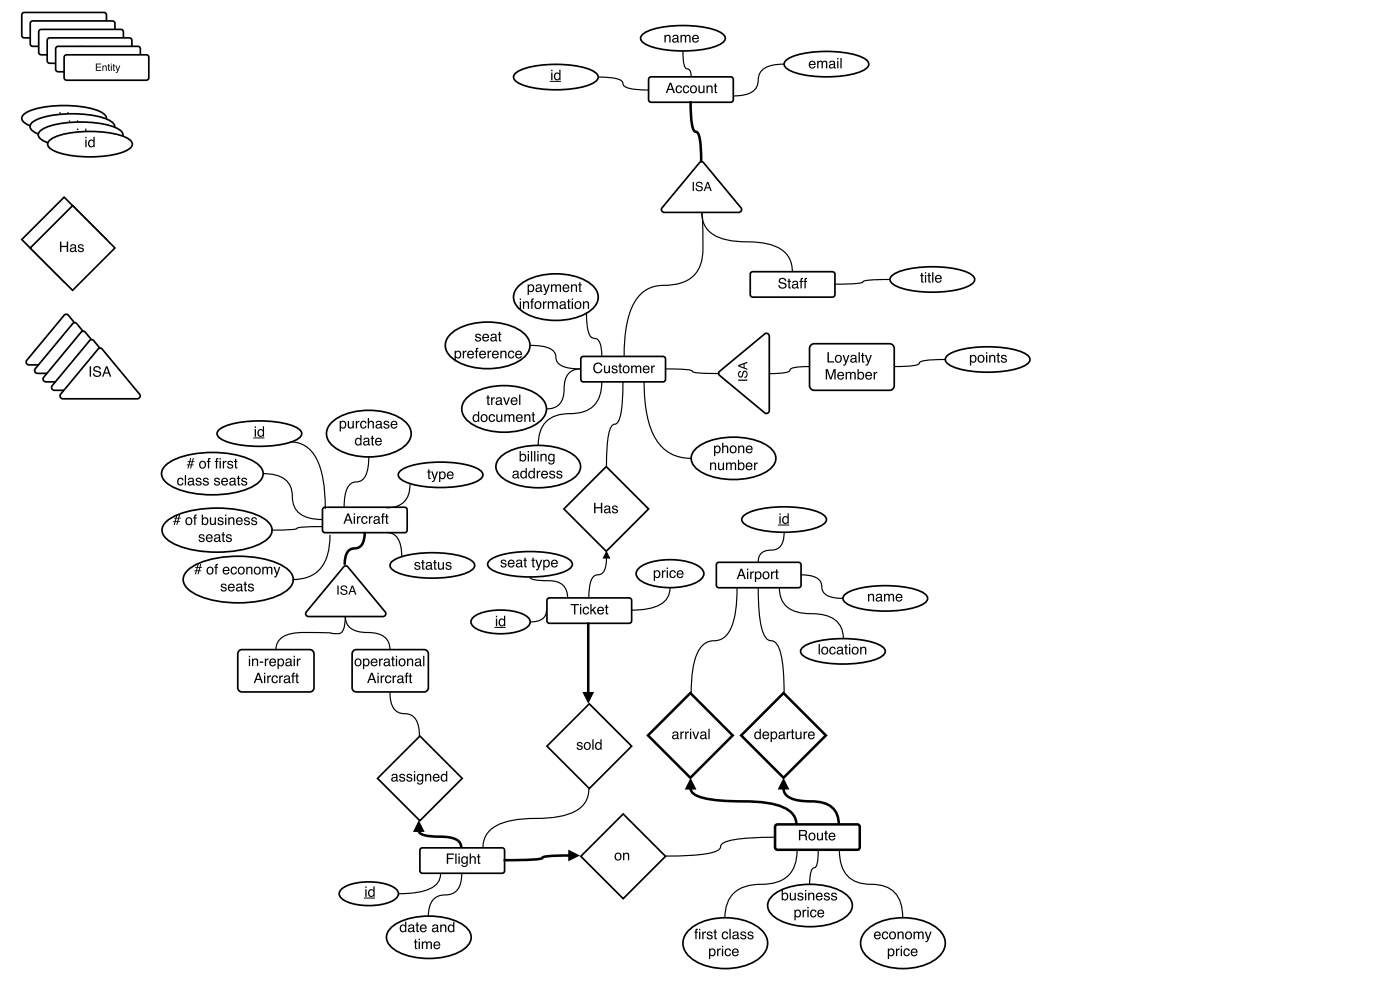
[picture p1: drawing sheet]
<svg xmlns="http://www.w3.org/2000/svg" width="420mm" height="297mm" viewBox="0 0 420 297" stroke-linecap="round" stroke-linejoin="round" font-family="sans-serif">
<path d="M6.7 4l.6-.3 24.2 .1 .4 .7v6.4l-.7 .5-24.2-.1-.5-.7v-6.1z" fill="none" stroke="#000" stroke-width=".51"/>
<path d="M16 6.4h1.6v.2h-1.3v.7h1.2v.2h-1.2v.8h1.4v.2h-1.7zM18 6.9h.3v.3a.57 .57 0 0 1 .6-.3 .57 .57 0 0 1 .4 .6v1h-.3v-1a.39 .39 0 0 0-.4-.3 .39 .39 0 0 0-.3 .5v.8h-.3zM19.8 6.5h.2v.4h.3v.3h-.3v1l.3 .3-.5-.1v-1.2h-.3zM20.5 7h.3v1.5h-.3zM20.5 6.4h.3v.3h-.3zM21.3 6.5h.2v.4h.3v.3h-.3v1l.3 .3-.5-.1v-1.2h-.2zM21.9 6.9h.3l.4 1.3 .5-1.3h.3l-.4 1a1.23 1.23 0 0 1-.9 1.3l-.1-.3h.3l.2-.3z" fill="#000"/>
<path d="M9.3 6.5l.5-.2h24.2l.5 .7-.1 6.4-.7 .5-24.2-.1-.4-.7v-6.1z" fill="#fff"/>
<path d="M9.3 6.5l.5-.2h24.2l.5 .7-.1 6.4-.7 .5-24.2-.1-.4-.7v-6.1z" fill="none" stroke="#000" stroke-width=".51"/>
<path d="M18.5 8.8h1.6v.3h-1.3v.7h1.2v.2h-1.2v.7h1.3v.3h-1.6zM20.5 9.4h.2v.2a.57 .57 0 0 1 .7-.2 .57 .57 0 0 1 .4 .6v1h-.3v-1a.39 .39 0 0 0-.5-.4 .39 .39 0 0 0-.3 .6v.8h-.2zM22.2 9h.3v.4h.2v.2h-.2v1.1l.2 .3-.5-.2v-1.2h-.2zM23 9.4h.3v1.6h-.3zM23 8.8h.3v.3h-.3zM23.7 9h.3v.4h.3v.2h-.3v1.1l.3 .3-.5-.2-.1-1.2h-.2zM24.4 9.4h.3l.4 1.3 .4-1.3h.3l-.3 1a1.23 1.23 0 0 1-.9 1.3l-.1-.3h.3l.2-.3z" fill="#000"/>
<path d="M11.8 9l.6-.2 24.1 .1 .5 .7-.1 6.4-.7 .4h-24.1l-.5-.7v-6.1z" fill="#fff"/>
<path d="M11.8 9l.6-.2 24.1 .1 .5 .7-.1 6.4-.7 .4h-24.1l-.5-.7v-6.1z" fill="none" stroke="#000" stroke-width=".51"/>
<path d="M21 11.3h1.6v.3h-1.3v.6h1.2v.3h-1.2v.7h1.3v.3h-1.6zM22.9 11.9h.3v.2a.57 .57 0 0 1 .7-.2 .57 .57 0 0 1 .3 .6v1h-.2v-1a.39 .39 0 0 0-.5-.4 .39 .39 0 0 0-.3 .5v.9h-.3zM24.7 11.4h.3v.5h.2v.2h-.2v1l.2 .4-.5-.2v-1.2h-.2zM25.5 11.9h.3v1.6h-.3zM25.5 11.3h.3v.3h-.3zM26.2 11.4h.3v.5h.2v.2h-.2v1l.2 .4-.5-.2v-1.2h-.2zM26.8 11.9h.3l.5 1.3 .4-1.3h.3l-.3 .9a1.23 1.23 0 0 1-.9 1.3l-.1-.2h.2l.2-.4z" fill="#000"/>
<path d="M194.7 23.3l.5-.3 24.2 .1 .5 .7-.1 6.4-.7 .5-24.1-.1-.5-.7v-6.1z" fill="#fff"/>
<path d="M194.7 23.3l.5-.3 24.2 .1 .5 .7-.1 6.4-.7 .5-24.1-.1-.5-.7v-6.1z" fill="none" stroke="#000" stroke-width=".51"/>
<path d="M201 25.3l-.5 1.3h1zM200.8 24.8h.5l1.1 3.1h-.5l-.3-.9h-1.2l-.3 .9h-.5zM202.9 25.9a.93 .93 0 0 1 1-.3 .93 .93 0 0 1 .6 .8h-.4a.62 .62 0 0 0-.8-.4 .62 .62 0 0 0-.3 .8 .6 .6 0 0 0 .4 .8 .6 .6 0 0 0 .7-.5h.4a1.04 1.04 0 0 1-1.4 .8 1.04 1.04 0 0 1-.5-1.6zM205 25.9a.93 .93 0 0 1 1-.3 .93 .93 0 0 1 .7 .8h-.4a.62 .62 0 0 0-.8-.4 .62 .62 0 0 0-.4 .8 .6 .6 0 0 0 .5 .8 .6 .6 0 0 0 .7-.5h.4a1.04 1.04 0 0 1-1.5 .8 1.04 1.04 0 0 1-.4-1.6zM207.6 26a.81 .81 0 0 0-.3 1.2 .81 .81 0 0 0 1.2 .2 .83 .83 0 0 0 0-1.1 .83 .83 0 0 0-.9-.3zM207.2 25.9a1.11 1.11 0 0 1 1.5 .2 1.11 1.11 0 0 1-.1 1.5 1.11 1.11 0 0 1-1.6-.2l-.1-.9zM209.4 25.6h.4v1.5a.57 .57 0 0 0 .8 .5 .57 .57 0 0 0 .3-.9v-1.1h.4v2.3h-.4v-.3a.78 .78 0 0 1-.9 .3 .78 .78 0 0 1-.6-.7zM211.8 25.6h.4v.4a.8 .8 0 0 1 .9-.4 .8 .8 0 0 1 .6 .8v1.5h-.4v-1.4a.56 .56 0 0 0-.7-.5 .56 .56 0 0 0-.4 .7v1.2h-.4zM214.3 25h.4v.6h.4v.3h-.4v1.5l.4 .2v.3h-.5l-.2-.3-.1-1.7h-.3v-.3h.3z" fill="#000"/>
<path d="M164.2 179.5l.6-.3 24.1 .1 .5 .7-.1 6.4-.7 .5-24.1-.1-.5-.7v-6.1z" fill="#fff"/>
<path d="M164.2 179.5l.6-.3 24.1 .1 .5 .7-.1 6.4-.7 .5-24.1-.1-.5-.7v-6.1z" fill="none" stroke="#000" stroke-width=".51"/>
<path d="M171.1 181.1h2.5v.3h-1.1v2.8h-.4v-2.8h-1zM173.9 181.9h.4v2.3h-.4zM173.9 181.1h.4v.4h-.4zM175 182.2a.93 .93 0 0 1 1-.3 .93 .93 0 0 1 .6 .8h-.3a.62 .62 0 0 0-.8-.4 .62 .62 0 0 0-.4 .8 .6 .6 0 0 0 .5 .8 .6 .6 0 0 0 .7-.5h.3a1.04 1.04 0 0 1-1.4 .7 1.04 1.04 0 0 1-.4-1.5zM177 181.1h.4v1.8l1-1h.4l-.8 .9 .9 1.4h-.5l-.7-1.2-.3 .3v.9h-.4zM179.4 182.2a1.03 1.03 0 0 1 1.2-.2 1.03 1.03 0 0 1 .5 1.2h-1.6a.64 .64 0 0 0 .4 .7 .64 .64 0 0 0 .8-.4h.4a1.1 1.1 0 0 1-1.6 .6 1.1 1.1 0 0 1-.3-1.6zM179.7 182.4l-.2 .5h1.2a.62 .62 0 0 0-.3-.7 .62 .62 0 0 0-.7 .2zM181.7 181.3h.3v.6h.4v.3h-.4v1.5l.4 .2v.3h-.5l-.2-.3v-1.7h-.3v-.3h.3z" fill="#000"/>
<path d="M126.1 254.4l.6-.2h24.1l.5 .7-.1 6.4-.7 .5-24.1-.1-.5-.7v-6.1z" fill="#fff"/>
<path d="M126.1 254.4l.6-.2h24.1l.5 .7-.1 6.4-.7 .5-24.1-.1-.5-.7v-6.1z" fill="none" stroke="#000" stroke-width=".51"/>
<path d="M134 255.9h2.1v.3h-1.7v1h1.5v.4h-1.5v1.4h-.4zM136.5 255.9h.4v3.1h-.4zM137.5 256.7h.4v2.3h-.4zM137.5 255.9h.4v.4h-.4zM138.6 257a.85 .85 0 0 1 1.3 0v-.3h.4v2.1a.99 .99 0 0 1-.8 1.1 .99 .99 0 0 1-1.1-.7h.3a.65 .65 0 0 0 .9 .3 .65 .65 0 0 0 .3-.8 .98 .98 0 0 1-1.3 .1 .98 .98 0 0 1-.3-1.3zM138.9 257.2a.75 .75 0 0 0-.2 1.1 .75 .75 0 0 0 1.1 0 .75 .75 0 0 0 0-.9 .75 .75 0 0 0-.9-.2zM140.8 255.9h.4v1.1a.8 .8 0 0 1 .9-.3 .8 .8 0 0 1 .6 .8v1.5h-.4v-1.5a.56 .56 0 0 0-.7-.5 .56 .56 0 0 0-.4 .8v1.2h-.4zM143.3 256.1h.4v.6h.4v.3h-.4v1.5l.4 .2v.3h-.6l-.2-.3v-1.7h-.3v-.3h.3z" fill="#000"/>
<path d="M243 103.6l1.1-.6h22.6a1.4 1.4 0 0 1 1.4 1.4v11.2a1.4 1.4 0 0 1-1.4 1.4h-22.6a1.4 1.4 0 0 1-1.4-1.4v-11.2z" fill="#fff"/>
<path d="M243 103.6l1.1-.6h22.6a1.4 1.4 0 0 1 1.4 1.4v11.2a1.4 1.4 0 0 1-1.4 1.4h-22.6a1.4 1.4 0 0 1-1.4-1.4v-11.2z" fill="none" stroke="#000" stroke-width=".51"/>
<g fill="#000">
<path d="M247.6 110.7h.6l.9 2.6 .9-2.6h.6v3.1h-.4v-2.6l-.9 2.6h-.4l-.9-2.6v2.6h-.4zM251.3 111.8a1.03 1.03 0 0 1 1.3-.2 1.03 1.03 0 0 1 .5 1.2h-1.6a.64 .64 0 0 0 .4 .7 .64 .64 0 0 0 .8-.4h.4a1.1 1.1 0 0 1-1.6 .6 1.1 1.1 0 0 1-.3-1.7zM251.6 112l-.1 .5h1.2a.62 .62 0 0 0-.3-.7 .62 .62 0 0 0-.8 .2zM253.6 111.5h.3v.3a.74 .74 0 0 1 1.3 0 .74 .74 0 0 1 .9-.3 .74 .74 0 0 1 .5 .8v1.5h-.4v-1.6a.49 .49 0 0 0-.6-.4 .49 .49 0 0 0-.3 .7v1.3h-.4v-1.5a.5 .5 0 0 0-.6-.5 .5 .5 0 0 0-.3 .8v1.2h-.4zM257.1 110.7h.4v1.1a.99 .99 0 0 1 1.3-.2 .99 .99 0 0 1 .3 1.3 .89 .89 0 0 1-.6 .9 .89 .89 0 0 1-1-.3v.3h-.4zM257.7 112a.78 .78 0 0 0-.2 1.1 .78 .78 0 0 0 1.1 .2 .78 .78 0 0 0 .1-1.1 .78 .78 0 0 0-1-.2zM259.7 111.8a1.03 1.03 0 0 1 1.3-.2 1.03 1.03 0 0 1 .5 1.2h-1.7a.64 .64 0 0 0 .5 .7 .64 .64 0 0 0 .8-.4h.4a1.1 1.1 0 0 1-1.6 .6 1.1 1.1 0 0 1-.3-1.7zM260 112l-.1 .5h1.2a.62 .62 0 0 0-.3-.7 .62 .62 0 0 0-.8 .2zM262 111.5h.3v.4l.8-.4v.4h-.5l-.2 .4v1.5h-.4z"/>
<path d="M248.1 105.6h.5v2.7h1.5v.4h-2zM251 106.8a.81 .81 0 0 0-.3 1.2 .81 .81 0 0 0 1.2 .2 .83 .83 0 0 0 .1-1.1 .83 .83 0 0 0-1-.3zM250.6 106.7a1.11 1.11 0 0 1 1.6 .1 1.11 1.11 0 0 1-.2 1.6 1.11 1.11 0 0 1-1.5-.2l-.1-.9zM252.7 106.4h.4l.6 1.9 .6-1.9h.4l-.6 1.8a1.4 1.4 0 0 1-1.1 1.4l-.1-.4h.3l.3-.5zM255.4 107.9a.54 .54 0 0 0 .7 .5 .54 .54 0 0 0 .3-.8zM255.2 106.7a.98 .98 0 0 1 1.6 .3v1.3l.3 .1v.3h-.5l-.1-.3a.75 .75 0 0 1-1.3 .2 .75 .75 0 0 1 .4-1.2l.8-.2a.51 .51 0 0 0-.4-.5 .51 .51 0 0 0-.6 .4h-.3zM257.5 105.6h.3v3.1h-.3zM258.5 105.8h.4v.6h.3v.3h-.3v1.5l.3 .2v.3h-.5l-.2-.3v-1.7h-.3v-.3h.3zM259.4 106.4h.4l.6 1.9 .6-1.9h.4l-.6 1.8a1.4 1.4 0 0 1-1.1 1.4l-.1-.4h.3l.3-.5z"/>
</g>
<path d="M174.4 107.1l.5-.2h24.2l.5 .7-.1 6.4-.7 .5-24.2-.1-.4-.7v-6.1z" fill="#fff"/>
<path d="M174.4 107.1l.5-.2h24.2l.5 .7-.1 6.4-.7 .5-24.2-.1-.4-.7v-6.1z" fill="none" stroke="#000" stroke-width=".51"/>
<path d="M178.3 109.2a1.35 1.35 0 0 1 1.3-.5 1.35 1.35 0 0 1 1 1h-.4a1 1 0 0 0-1.3-.6 1 1 0 0 0-.6 1.2 .98 .98 0 0 0 .8 1.3 .98 .98 0 0 0 1.1-.9h.4a1.43 1.43 0 0 1-1.8 1.2 1.43 1.43 0 0 1-.9-1.9zM181.1 109.6h.4v1.5a.57 .57 0 0 0 .7 .5 .57 .57 0 0 0 .3-.9v-1.1h.4v2.3h-.4v-.4a.78 .78 0 0 1-.8 .4 .78 .78 0 0 1-.6-.8zM183.7 109.7a.91 .91 0 0 1 1.4 .6h-.3a.43 .43 0 0 0-.5-.4 .43 .43 0 0 0-.3 .5l.1 .1a.83 .83 0 0 1 .9 .2 .83 .83 0 0 1 0 1 .99 .99 0 0 1-1.6-.5h.3a.5 .5 0 0 0 .6 .4 .5 .5 0 0 0 .4-.6h-.1a.82 .82 0 0 1-.9-.3 .82 .82 0 0 1 0-1zM185.7 109h.4v.6h.4v.3h-.4v1.5l.4 .2v.3h-.5l-.2-.3-.1-1.7h-.3v-.3h.3zM187.4 110a.81 .81 0 0 0-.3 1.1 .81 .81 0 0 0 1.2 .2 .83 .83 0 0 0 .1-1 .83 .83 0 0 0-1-.3zM187 109.9a1.11 1.11 0 0 1 1.6 .1 1.11 1.11 0 0 1-.2 1.6 1.11 1.11 0 0 1-1.6-.2l-.1-1zM189.3 109.6h.3v.3a.74 .74 0 0 1 1.3 0 .74 .74 0 0 1 .9-.3 .74 .74 0 0 1 .5 .8v1.5h-.4v-1.6a.49 .49 0 0 0-.6-.4 .49 .49 0 0 0-.3 .6v1.4h-.4v-1.5a.5 .5 0 0 0-.7-.5 .5 .5 0 0 0-.3 .8v1.2h-.3zM193 109.9a1.03 1.03 0 0 1 1.3-.2 1.03 1.03 0 0 1 .5 1.2h-1.7a.64 .64 0 0 0 .5 .7 .64 .64 0 0 0 .8-.4h.4a1.1 1.1 0 0 1-1.6 .6 1.1 1.1 0 0 1-.3-1.7zM193.3 110.1l-.2 .4h1.3a.62 .62 0 0 0-.4-.6 .62 .62 0 0 0-.7 .2zM195.3 109.6h.3v.4l.8-.4v.4h-.5l-.2 .4-.1 1.5h-.3z" fill="#000"/>
<path d="M96.9 152.3l.6-.2h24.1l.5 .7-.1 6.4-.7 .5-24.1-.1-.5-.7v-6.1z" fill="#fff"/>
<path d="M96.9 152.3l.6-.2h24.1l.5 .7-.1 6.4-.7 .5-24.1-.1-.5-.7v-6.1z" fill="none" stroke="#000" stroke-width=".51"/>
<path d="M104.4 154.4l-.5 1.3h.9zM104.1 153.9h.5l1.1 3.1h-.4l-.3-.9h-1.3l-.3 .9h-.4zM106.1 154.8h.4v2.2h-.4zM106.1 153.9h.4v.4h-.4zM107 154.8h.4v.3l.7-.4v.4l-.4 .1-.3 .4v1.4h-.4zM108.6 155a.93 .93 0 0 1 1-.3 .93 .93 0 0 1 .6 .8h-.3a.62 .62 0 0 0-.9-.4 .62 .62 0 0 0-.3 .9 .6 .6 0 0 0 .4 .7 .6 .6 0 0 0 .8-.5h.3a1.04 1.04 0 0 1-1.4 .8 1.04 1.04 0 0 1-.4-1.6zM110.6 154.8h.4v.3l.7-.4v.4l-.4 .1-.3 .4v1.4h-.4zM112.4 156.2a.54 .54 0 0 0 .7 .5 .54 .54 0 0 0 .3-.8zM112.2 155a.98 .98 0 0 1 1.6 .3v1.4h.3v.3h-.4l-.2-.3a.75 .75 0 0 1-1.3 .2 .75 .75 0 0 1 .5-1.2l.7-.2a.51 .51 0 0 0-.4-.5 .51 .51 0 0 0-.6 .4h-.3zM114.6 154.1l.7-.2v.3l-.4 .2v.4h.4v.3h-.4v1.9h-.3v-1.9h-.4v-.3h.4zM115.7 154.1h.4v.7h.4v.3h-.4v1.4l.4 .2v.3h-.5l-.2-.2-.1-1.7h-.3v-.3h.3z" fill="#000"/>
<path d="M232.6 247.4l.6-.3 24.1 .1 .5 .7v6.4l-.8 .5-24.1-.1-.5-.7v-6.1z" fill="#fff"/>
<path d="M232.6 247.4l.6-.3 24.1 .1 .5 .7v6.4l-.8 .5-24.1-.1-.5-.7v-6.1z" fill="none" stroke="#000" stroke-width=".76" stroke-linecap="butt"/>
<path d="M240 249.2v1h1a.54 .54 0 0 0 .6-.5 .54 .54 0 0 0-.6-.5zM239.6 248.8h1.4a.85 .85 0 0 1 1 .5 .85 .85 0 0 1-.4 1.1l.3 .3 .2 1.2h-.5l-.1-1-.6-.3h-.9v1.3h-.4zM243.1 250a.81 .81 0 0 0-.3 1.2 .81 .81 0 0 0 1.2 .2 .83 .83 0 0 0 .1-1 .83 .83 0 0 0-1-.4zM242.7 249.9a1.11 1.11 0 0 1 1.6 .2 1.11 1.11 0 0 1-.2 1.5 1.11 1.11 0 0 1-1.6-.2v-.9zM245 249.7h.4v1.5a.57 .57 0 0 0 .7 .4 .57 .57 0 0 0 .3-.8v-1.1h.4v2.2h-.4v-.3a.78 .78 0 0 1-.8 .3 .78 .78 0 0 1-.6-.7zM247.5 249h.3v.7h.4v.3h-.4v1.4l.4 .2v.3h-.5l-.2-.2v-1.7h-.4v-.3h.4zM248.7 249.9a1.03 1.03 0 0 1 1.3-.2 1.03 1.03 0 0 1 .5 1.2h-1.6a.64 .64 0 0 0 .4 .8 .64 .64 0 0 0 .8-.5h.4a1.1 1.1 0 0 1-1.6 .7 1.1 1.1 0 0 1-.3-1.7zM249.1 250.1l-.2 .5h1.2a.62 .62 0 0 0-.3-.6 .62 .62 0 0 0-.7 .1z" fill="#000"/>
<path d="M215 168.8l.6-.2h24.1l.5 .7-.1 6.4-.7 .5-24.1-.1-.5-.7v-6.1z" fill="#fff"/>
<path d="M215 168.8l.6-.2h24.1l.5 .7-.1 6.4-.7 .5-24.1-.1-.5-.7v-6.1z" fill="none" stroke="#000" stroke-width=".51"/>
<path d="M222.3 171l-.5 1.3h1zM222.1 170.5h.4l1.2 3.1h-.5l-.3-.9h-1.2l-.4 .9h-.4zM224 171.3h.4v2.3h-.4zM224 170.5h.4v.4h-.4zM225 171.3h.3v.4l.8-.4v.4l-.5 .1-.2 .3-.1 1.5h-.3zM226.9 171.8l-.1 .2a.71 .71 0 0 0 .1 1 .71 .71 0 0 0 1-.1 .76 .76 0 0 0 0-.9 .76 .76 0 0 0-1-.2zM226.4 171.3h.3v.3a.98 .98 0 0 1 1.3-.1 .98 .98 0 0 1 .3 1.3 .9 .9 0 0 1-.6 .8 .9 .9 0 0 1-1-.3v1.2h-.3zM229.3 171.7a.81 .81 0 0 0-.3 1.2 .81 .81 0 0 0 1.2 .2 .83 .83 0 0 0 .1-1.1 .83 .83 0 0 0-1-.3zM228.9 171.6a1.11 1.11 0 0 1 1.6 .2 1.11 1.11 0 0 1-.2 1.5 1.11 1.11 0 0 1-1.5-.2l-.1-.9zM231.2 171.3h.4v.4l.7-.4v.4l-.4 .1-.3 .3v1.5h-.4zM232.7 170.7h.4v.6h.3v.3h-.3v1.5l.3 .2v.3h-.5l-.2-.3v-1.7h-.3v-.3h.3z" fill="#000"/>
<path d="M56.6 170.7a24.4 24.4 0 0 1 14.8-3.9 24.4 24.4 0 0 1 14.9 3.9 3.7 3.7 0 0 1 0 6.1 24.4 24.4 0 0 1-14.9 3.9 24.4 24.4 0 0 1-14.8-3.9 3.7 3.7 0 0 1 0-6.1z" fill="#fff"/>
<path d="M56.6 170.7a24.4 24.4 0 0 1 14.8-3.9 24.4 24.4 0 0 1 14.9 3.9 3.7 3.7 0 0 1 0 6.1 24.4 24.4 0 0 1-14.9 3.9 24.4 24.4 0 0 1-14.8-3.9 3.7 3.7 0 0 1 0-6.1z" fill="none" stroke="#000" stroke-width=".51"/>
<g fill="#000">
<path d="M59.3 169.1h.3l-.3 .9h.5l.3-.9h.3l-.3 .9h.5l-.1 .3h-.4l-.2 .7h.4v.2h-.5l-.3 1h-.3l.3-1h-.5l-.2 1h-.4l.3-1h-.5l.1-.2h.5l.2-.7h-.5v-.3h.5zM59.3 170.3l-.2 .7h.4l.2-.7zM62.6 170.3a.81 .81 0 0 0-.3 1.2 .81 .81 0 0 0 1.2 .2 .83 .83 0 0 0 .1-1.1 .83 .83 0 0 0-1-.3zM62.2 170.2a1.11 1.11 0 0 1 1.6 .1 1.11 1.11 0 0 1-.2 1.6 1.11 1.11 0 0 1-1.5-.2l-.1-.9zM64.7 169.2l.6-.1v.3l-.3 .2v.3h.3v.3h-.3v2h-.4v-2h-.3v-.3h.3zM67.1 170.2a1.03 1.03 0 0 1 1.2-.2 1.03 1.03 0 0 1 .5 1.2h-1.6a.64 .64 0 0 0 .4 .7 .64 .64 0 0 0 .8-.4h.4a1.1 1.1 0 0 1-1.6 .6 1.1 1.1 0 0 1-.3-1.6zM67.4 170.4l-.2 .5h1.2a.62 .62 0 0 0-.3-.6 .62 .62 0 0 0-.7 .1zM69.4 170.2a.93 .93 0 0 1 1-.3 .93 .93 0 0 1 .7 .8h-.4a.62 .62 0 0 0-.8-.4 .62 .62 0 0 0-.4 .8 .6 .6 0 0 0 .5 .8 .6 .6 0 0 0 .7-.5h.4a1.04 1.04 0 0 1-1.5 .8 1.04 1.04 0 0 1-.4-1.6zM72 170.3a.81 .81 0 0 0-.3 1.2 .81 .81 0 0 0 1.2 .2 .83 .83 0 0 0 0-1.1 .83 .83 0 0 0-.9-.3zM71.6 170.2a1.11 1.11 0 0 1 1.5 .1 1.11 1.11 0 0 1-.1 1.6 1.11 1.11 0 0 1-1.6-.2l-.1-.9zM73.8 169.9h.4v.3a.8 .8 0 0 1 .9-.3 .8 .8 0 0 1 .6 .8v1.5h-.4v-1.4a.56 .56 0 0 0-.7-.6 .56 .56 0 0 0-.4 .8v1.2h-.4zM76.8 170.3a.81 .81 0 0 0-.3 1.2 .81 .81 0 0 0 1.2 .2 .83 .83 0 0 0 0-1.1 .83 .83 0 0 0-.9-.3zM76.4 170.2a1.11 1.11 0 0 1 1.5 .1 1.11 1.11 0 0 1-.1 1.6 1.11 1.11 0 0 1-1.6-.2l-.1-.9zM78.6 169.9h.4v.3a.74 .74 0 0 1 1.3 0 .74 .74 0 0 1 .9-.3 .74 .74 0 0 1 .5 .8v1.5h-.4v-1.6a.49 .49 0 0 0-.6-.4 .49 .49 0 0 0-.3 .7v1.3h-.4v-1.5a.5 .5 0 0 0-.7-.4 .5 .5 0 0 0-.3 .7v1.2h-.4zM82 169.9h.4l.6 1.9 .7-1.9h.4l-.7 1.8a1.4 1.4 0 0 1-1 1.4l-.2-.4h.4l.2-.5z"/>
<path d="M66.4 175.1a.91 .91 0 0 1 1.5 .6h-.3a.43 .43 0 0 0-.5-.4 .43 .43 0 0 0-.4 .5l.1 .1a.83 .83 0 0 1 1 .2 .83 .83 0 0 1 0 1 .99 .99 0 0 1-1.7-.5h.4a.5 .5 0 0 0 .6 .4 .5 .5 0 0 0 .4-.6h-.1a.82 .82 0 0 1-.9-.3 .82 .82 0 0 1-.1-1zM68.6 175.3a1.03 1.03 0 0 1 1.3-.2 1.03 1.03 0 0 1 .5 1.2h-1.7a.64 .64 0 0 0 .5 .7 .64 .64 0 0 0 .8-.4h.3a1.1 1.1 0 0 1-1.5 .6 1.1 1.1 0 0 1-.4-1.7zM68.9 175.5l-.2 .5h1.3a.62 .62 0 0 0-.4-.7 .62 .62 0 0 0-.7 .2zM71.2 176.5a.54 .54 0 0 0 .7 .5 .54 .54 0 0 0 .3-.8zM71 175.3a.98 .98 0 0 1 1.6 .3v1.3l.3 .1v.3h-.5l-.1-.3a.75 .75 0 0 1-1.3 .2 .75 .75 0 0 1 .4-1.2l.8-.2a.51 .51 0 0 0-.4-.6 .51 .51 0 0 0-.6 .5h-.3zM73.3 174.4h.4v.6h.4v.3h-.4v1.5l.4 .2v.3h-.5l-.3-.3v-1.7h-.3v-.3h.3zM74.6 175.1a.91 .91 0 0 1 1.5 .6h-.4a.43 .43 0 0 0-.5-.4 .43 .43 0 0 0-.3 .5l.1 .1a.83 .83 0 0 1 .9 .2 .83 .83 0 0 1 0 1 .99 .99 0 0 1-1.6-.5h.4a.5 .5 0 0 0 .5 .4 .5 .5 0 0 0 .5-.6h-.2a.82 .82 0 0 1-.9-.3 .82 .82 0 0 1 0-1z"/>
</g>
<path d="M49.5 156.7a17.4 17.4 0 0 1 10-4 32.3 32.3 0 0 1 19.5 2.7 3.8 3.8 0 0 1 2.2 5 13.4 13.4 0 0 1-8.9 4.5 35.1 35.1 0 0 1-20.1-1.8 5.3 5.3 0 0 1-3.6-4.2l.1-.7z" fill="#fff"/>
<path d="M49.5 156.7a17.4 17.4 0 0 1 10-4 32.3 32.3 0 0 1 19.5 2.7 3.8 3.8 0 0 1 2.2 5 13.4 13.4 0 0 1-8.9 4.5 35.1 35.1 0 0 1-20.1-1.8 5.3 5.3 0 0 1-3.6-4.2l.1-.7z" fill="none" stroke="#000" stroke-width=".51"/>
<g fill="#000">
<path d="M52.9 154.3h.3l-.2 .9h.5l.2-.9h.3l-.2 .9h.5l-.1 .3h-.5l-.2 .7h.5l-.1 .2h-.5l-.2 1h-.3l.2-1h-.4l-.3 1h-.3l.2-1h-.4v-.2h.5l.2-.7h-.5l.1-.3h.5zM52.9 155.5l-.2 .7h.5l.2-.7zM56.3 155.5a.81 .81 0 0 0-.3 1.1 .81 .81 0 0 0 1.1 .2 .83 .83 0 0 0 .1-1 .83 .83 0 0 0-.9-.3zM55.9 155.4a1.11 1.11 0 0 1 1.5 .1 1.11 1.11 0 0 1-.1 1.6 1.11 1.11 0 0 1-1.6-.2l-.1-1zM58.3 154.4l.7-.2v.4l-.4 .2v.3h.4v.3h-.4v2h-.4v-2h-.3v-.3h.3z"/>
<path d="M60.5 154.3h.4v1.1a.99 .99 0 0 1 1.3-.2 .99 .99 0 0 1 .3 1.3 .89 .89 0 0 1-.6 .9 .89 .89 0 0 1-1-.3v.3h-.4zM61 155.6a.78 .78 0 0 0-.1 1.1 .78 .78 0 0 0 1.1 .2 .78 .78 0 0 0 .1-1.1 .78 .78 0 0 0-1.1-.2zM62.9 155.1h.4v1.5a.57 .57 0 0 0 .8 .5 .57 .57 0 0 0 .3-.9v-1.1h.3v2.3h-.3v-.4a.78 .78 0 0 1-.9 .4 .78 .78 0 0 1-.6-.8zM65.5 155.2a.91 .91 0 0 1 1.5 .6h-.4a.43 .43 0 0 0-.5-.4 .43 .43 0 0 0-.3 .5l.1 .1a.83 .83 0 0 1 .9 .3 .83 .83 0 0 1 0 .9 .99 .99 0 0 1-1.6-.5h.4a.5 .5 0 0 0 .5 .4 .5 .5 0 0 0 .5-.6h-.2a.82 .82 0 0 1-.9-.3 .82 .82 0 0 1 0-1zM67.5 155.1h.4v2.3h-.4zM67.5 154.3h.4v.4h-.4zM68.5 155.1h.3v.3a.8 .8 0 0 1 .9-.3 .8 .8 0 0 1 .6 .8v1.5h-.4v-1.5a.56 .56 0 0 0-.7-.5 .56 .56 0 0 0-.4 .8v1.2h-.3zM71 155.4a1.03 1.03 0 0 1 1.3-.2 1.03 1.03 0 0 1 .5 1.2h-1.7a.64 .64 0 0 0 .5 .7 .64 .64 0 0 0 .8-.4h.4a1.1 1.1 0 0 1-1.6 .6 1.1 1.1 0 0 1-.3-1.7zM71.3 155.6l-.2 .5h1.3a.62 .62 0 0 0-.4-.7 .62 .62 0 0 0-.7 .2zM73.4 155.2a.91 .91 0 0 1 1.5 .6h-.4a.43 .43 0 0 0-.5-.4 .43 .43 0 0 0-.3 .5l.1 .1a.83 .83 0 0 1 1 .3 .83 .83 0 0 1 0 .9 .99 .99 0 0 1-1.7-.5h.4a.5 .5 0 0 0 .5 .4 .5 .5 0 0 0 .5-.6h-.1a.82 .82 0 0 1-1-.3 .82 .82 0 0 1 0-1zM75.6 155.2a.91 .91 0 0 1 1.5 .6h-.4a.43 .43 0 0 0-.5-.4 .43 .43 0 0 0-.3 .5l.1 .1a.83 .83 0 0 1 .9 .3 .83 .83 0 0 1 0 .9 .99 .99 0 0 1-1.6-.5h.3a.5 .5 0 0 0 .6 .4 .5 .5 0 0 0 .4-.6h-.1a.82 .82 0 0 1-.9-.3 .82 .82 0 0 1 0-1z"/>
<path d="M59.8 160.3a.91 .91 0 0 1 1.5 .5h-.3a.43 .43 0 0 0-.5-.4 .43 .43 0 0 0-.4 .6h.1a.83 .83 0 0 1 1 .3 .83 .83 0 0 1 0 1 .99 .99 0 0 1-1.7-.6h.4a.5 .5 0 0 0 .6 .5 .5 .5 0 0 0 .4-.6h-.1a.82 .82 0 0 1-.9-.3 .82 .82 0 0 1-.1-1zM62 160.5a1.03 1.03 0 0 1 1.3-.2 1.03 1.03 0 0 1 .5 1.1h-1.7a.64 .64 0 0 0 .5 .8 .64 .64 0 0 0 .8-.5h.3a1.1 1.1 0 0 1-1.5 .7 1.1 1.1 0 0 1-.4-1.7zM62.3 160.7l-.2 .4h1.3a.62 .62 0 0 0-.4-.6 .62 .62 0 0 0-.7 .2zM64.6 161.7a.54 .54 0 0 0 .7 .5 .54 .54 0 0 0 .3-.9zM64.4 160.4a.98 .98 0 0 1 1.6 .4v1.3l.3 .1v.3h-.5l-.1-.4a.75 .75 0 0 1-1.3 .3 .75 .75 0 0 1 .4-1.2l.8-.2a.51 .51 0 0 0-.4-.6 .51 .51 0 0 0-.6 .5h-.4zM66.7 159.6h.4v.6h.4v.3h-.4v1.5l.4 .1v.3h-.6l-.2-.2v-1.7h-.3v-.3h.3zM68 160.3a.91 .91 0 0 1 1.5 .5h-.4a.43 .43 0 0 0-.5-.4 .43 .43 0 0 0-.3 .6h.1a.83 .83 0 0 1 .9 .3 .83 .83 0 0 1 0 1 .99 .99 0 0 1-1.6-.6h.4a.5 .5 0 0 0 .5 .5 .5 .5 0 0 0 .5-.6h-.2a.82 .82 0 0 1-.9-.3 .82 .82 0 0 1 0-1z"/>
</g>
<path d="M49.3 139.9a15.7 15.7 0 0 1 9.2-3.9 28.8 28.8 0 0 1 18 2.6 3.7 3.7 0 0 1 2 4.8 12.2 12.2 0 0 1-8.1 4.3 31.2 31.2 0 0 1-18.6-1.7 4.6 4.6 0 0 1-3.3-4.7z" fill="#fff"/>
<path d="M49.3 139.9a15.7 15.7 0 0 1 9.2-3.9 28.8 28.8 0 0 1 18 2.6 3.7 3.7 0 0 1 2 4.8 12.2 12.2 0 0 1-8.1 4.3 31.2 31.2 0 0 1-18.6-1.7 4.6 4.6 0 0 1-3.3-4.7z" fill="none" stroke="#000" stroke-width=".51"/>
<g fill="#000">
<path d="M57 137.3h.3l-.2 1h.5l.2-1h.3l-.2 1h.5l-.1 .2h-.5l-.2 .8h.5l-.1 .2h-.5l-.2 .9h-.3l.2-.9h-.4l-.3 .9h-.3l.3-.9h-.5v-.2h.5l.2-.8h-.5l.1-.2h.5zM57 138.5l-.2 .8h.5l.2-.8zM60.4 138.6a.81 .81 0 0 0-.3 1.1 .81 .81 0 0 0 1.2 .2 .83 .83 0 0 0 0-1 .83 .83 0 0 0-.9-.3zM60 138.4a1.11 1.11 0 0 1 1.5 .2 1.11 1.11 0 0 1-.1 1.6 1.11 1.11 0 0 1-1.6-.2l-.1-1zM62.4 137.5l.7-.2v.3l-.4 .2v.4h.4v.3h-.4v1.9h-.4v-1.9h-.3v-.3h.3zM64.8 137.5l.7-.2v.3l-.4 .2v.4h.4v.3h-.4v1.9h-.4v-1.9h-.3v-.3h.3zM65.8 138.2h.4v2.2h-.4zM65.8 137.3h.4v.5h-.4zM66.8 138.2h.4v.4l.7-.5v.4l-.4 .1-.3 .4v1.4h-.4zM68.4 138.3a.91 .91 0 0 1 1.5 .5h-.4a.43 .43 0 0 0-.5-.4 .43 .43 0 0 0-.3 .6h.1a.83 .83 0 0 1 .9 .3 .83 .83 0 0 1 0 1 .99 .99 0 0 1-1.6-.6h.4a.5 .5 0 0 0 .5 .5 .5 .5 0 0 0 .5-.6h-.2a.82 .82 0 0 1-.9-.3 .82 .82 0 0 1 0-1zM70.5 137.5h.4v.7h.3v.3h-.3v1.5l.3 .1v.3h-.5l-.2-.2v-1.7h-.3v-.3h.3z"/>
<path d="M53.4 143.5a.93 .93 0 0 1 1-.3 .93 .93 0 0 1 .6 .8h-.3a.62 .62 0 0 0-.9-.4 .62 .62 0 0 0-.3 .9 .6 .6 0 0 0 .4 .7 .6 .6 0 0 0 .8-.5h.3a1.04 1.04 0 0 1-1.4 .8 1.04 1.04 0 0 1-.4-1.6zM55.4 142.4h.4v3.1h-.4zM56.7 144.7a.54 .54 0 0 0 .7 .5 .54 .54 0 0 0 .3-.8zM56.5 143.5a.98 .98 0 0 1 1.6 .3v1.4h.3v.3h-.4l-.2-.3a.75 .75 0 0 1-1.3 .2 .75 .75 0 0 1 .5-1.2l.7-.2a.51 .51 0 0 0-.4-.5 .51 .51 0 0 0-.6 .4h-.3zM58.9 143.4a.91 .91 0 0 1 1.5 .5h-.3a.43 .43 0 0 0-.6-.4 .43 .43 0 0 0-.3 .6h.1a.83 .83 0 0 1 1 .3 .83 .83 0 0 1 0 1 .99 .99 0 0 1-1.7-.6h.4a.5 .5 0 0 0 .5 .5 .5 .5 0 0 0 .5-.6l-.1-.1a.82 .82 0 0 1-1-.2 .82 .82 0 0 1 0-1zM61.1 143.4a.91 .91 0 0 1 1.5 .5h-.4a.43 .43 0 0 0-.5-.4 .43 .43 0 0 0-.3 .6h.1a.83 .83 0 0 1 .9 .3 .83 .83 0 0 1 0 1 .99 .99 0 0 1-1.6-.6h.3a.5 .5 0 0 0 .6 .5 .5 .5 0 0 0 .4-.6l-.1-.1a.82 .82 0 0 1-.9-.2 .82 .82 0 0 1 0-1z"/>
<path d="M64.4 143.4a.91 .91 0 0 1 1.5 .5h-.3a.43 .43 0 0 0-.5-.4 .43 .43 0 0 0-.4 .6h.1a.83 .83 0 0 1 1 .3 .83 .83 0 0 1 0 1 .99 .99 0 0 1-1.7-.6h.4a.5 .5 0 0 0 .6 .5 .5 .5 0 0 0 .4-.6l-.1-.1a.82 .82 0 0 1-.9-.2 .82 .82 0 0 1-.1-1zM66.6 143.5a1.03 1.03 0 0 1 1.3-.2 1.03 1.03 0 0 1 .5 1.2h-1.7a.64 .64 0 0 0 .5 .8 .64 .64 0 0 0 .8-.5h.3a1.1 1.1 0 0 1-1.5 .7 1.1 1.1 0 0 1-.4-1.7zM66.9 143.7l-.2 .5h1.3a.62 .62 0 0 0-.4-.6 .62 .62 0 0 0-.7 .1zM69.2 144.7a.54 .54 0 0 0 .7 .5 .54 .54 0 0 0 .3-.8zM69 143.5a.98 .98 0 0 1 1.6 .3v1.4h.3v.3h-.5l-.1-.3a.75 .75 0 0 1-1.3 .2 .75 .75 0 0 1 .4-1.2l.8-.2a.51 .51 0 0 0-.4-.5 .51 .51 0 0 0-.6 .4h-.4zM71.3 142.6h.4v.7h.4v.3h-.4v1.4l.4 .2v.3h-.6l-.2-.2v-1.7h-.3v-.3h.3zM72.6 143.4a.91 .91 0 0 1 1.5 .5h-.4a.43 .43 0 0 0-.5-.4 .43 .43 0 0 0-.3 .6h.1a.83 .83 0 0 1 .9 .3 .83 .83 0 0 1 0 1 .99 .99 0 0 1-1.6-.6h.4a.5 .5 0 0 0 .5 .5 .5 .5 0 0 0 .5-.6l-.2-.1a.82 .82 0 0 1-.9-.2 .82 .82 0 0 1 0-1z"/>
</g>
<path d="M99.4 126.7a17.5 17.5 0 0 1 14.3-3.5 12.9 12.9 0 0 1 8.7 4.3 4.5 4.5 0 0 1-1.4 6.5 19.6 19.6 0 0 1-20.8 0 4.6 4.6 0 0 1-.8-7.3z" fill="#fff"/>
<path d="M99.4 126.7a17.5 17.5 0 0 1 14.3-3.5 12.9 12.9 0 0 1 8.7 4.3 4.5 4.5 0 0 1-1.4 6.5 19.6 19.6 0 0 1-20.8 0 4.6 4.6 0 0 1-.8-7.3z" fill="none" stroke="#000" stroke-width=".51"/>
<g fill="#000">
<path d="M102.4 126.6l-.1 .3a.71 .71 0 0 0 .1 1 .71 .71 0 0 0 1-.1 .76 .76 0 0 0 0-1 .76 .76 0 0 0-1-.2zM101.9 126.2h.3v.3a.98 .98 0 0 1 1.3-.2 .98 .98 0 0 1 .3 1.3 .9 .9 0 0 1-.6 .9 .9 .9 0 0 1-1-.3v1.1h-.3zM104.3 126.2h.4v1.5a.57 .57 0 0 0 .7 .4 .57 .57 0 0 0 .3-.8v-1.1h.4v2.2h-.4v-.3a.78 .78 0 0 1-.8 .4 .78 .78 0 0 1-.6-.8zM106.7 126.2h.4v.4l.7-.5v.4l-.5 .1-.2 .4v1.4h-.4zM108.3 126.4a.93 .93 0 0 1 .9-.3 .93 .93 0 0 1 .7 .8h-.4a.62 .62 0 0 0-.8-.4 .62 .62 0 0 0-.3 .9 .6 .6 0 0 0 .4 .8 .6 .6 0 0 0 .7-.6h.4a1.04 1.04 0 0 1-1.4 .8 1.04 1.04 0 0 1-.5-1.6zM110.3 125.3h.4v1.2a.8 .8 0 0 1 .9-.3 .8 .8 0 0 1 .5 .8v1.4h-.4v-1.4a.56 .56 0 0 0-.6-.5 .56 .56 0 0 0-.4 .7v1.2h-.4zM113 127.7a.54 .54 0 0 0 .7 .4 .54 .54 0 0 0 .3-.8zM112.8 126.4a.98 .98 0 0 1 1.7 .4v1.3l.2 .1v.2l-.4 .1-.2-.4a.75 .75 0 0 1-1.3 .3 .75 .75 0 0 1 .5-1.3l.8-.1a.51 .51 0 0 0-.5-.6 .51 .51 0 0 0-.6 .5h-.3zM115.2 126.3a.91 .91 0 0 1 1.5 .5h-.3a.43 .43 0 0 0-.5-.4 .43 .43 0 0 0-.4 .6h.1a.83 .83 0 0 1 1 .3 .83 .83 0 0 1 0 1 .99 .99 0 0 1-1.7-.6h.4a.5 .5 0 0 0 .6 .5 .5 .5 0 0 0 .4-.6h-.1a.82 .82 0 0 1-.9-.3 .82 .82 0 0 1-.1-1zM117.4 126.5a1.03 1.03 0 0 1 1.3-.2 1.03 1.03 0 0 1 .5 1.1h-1.7a.64 .64 0 0 0 .5 .8 .64 .64 0 0 0 .8-.5h.3a1.1 1.1 0 0 1-1.5 .7 1.1 1.1 0 0 1-.4-1.7zM117.7 126.7l-.2 .4h1.3a.62 .62 0 0 0-.4-.6 .62 .62 0 0 0-.7 .2z"/>
<path d="M107 131.8a.78 .78 0 0 0-.2 1.1 .78 .78 0 0 0 1.1 .1 .82 .82 0 0 0 .2-1 .82 .82 0 0 0-1-.4zM106.8 131.4l.7-.2 .5 .4v-1.2h.4v3.1h-.3v-.3a.98 .98 0 0 1-1.4 .2 .98 .98 0 0 1-.3-1.3zM109.3 132.7a.54 .54 0 0 0 .7 .5 .54 .54 0 0 0 .3-.8zM109.1 131.5a.98 .98 0 0 1 1.6 .3l.1 1.4h.2v.3h-.4l-.2-.3a.75 .75 0 0 1-1.3 .2 .75 .75 0 0 1 .5-1.2l.8-.2a.51 .51 0 0 0-.5-.5 .51 .51 0 0 0-.6 .5h-.3zM111.4 130.6h.4v.7h.4v.3h-.4v1.4l.4 .2v.3h-.5l-.2-.2-.1-1.7h-.3v-.3h.3zM112.7 131.6a1.03 1.03 0 0 1 1.3-.3 1.03 1.03 0 0 1 .5 1.2h-1.7a.64 .64 0 0 0 .5 .8 .64 .64 0 0 0 .8-.5h.4a1.1 1.1 0 0 1-1.6 .7 1.1 1.1 0 0 1-.3-1.7zM113 131.7l-.1 .5h1.2a.62 .62 0 0 0-.4-.6 .62 .62 0 0 0-.7 .1z"/>
</g>
<path d="M119.9 141.3a15.6 15.6 0 0 1 8.8-2.6 30.6 30.6 0 0 1 14.4 1.7 2.18 2.18 0 0 1 1.6 2.5 7.2 7.2 0 0 1-4.8 2.5 34.2 34.2 0 0 1-18.8-1.1 2.18 2.18 0 0 1-1.6-2.5z" fill="#fff"/>
<path d="M119.9 141.3a15.6 15.6 0 0 1 8.8-2.6 30.6 30.6 0 0 1 14.4 1.7 2.18 2.18 0 0 1 1.6 2.5 7.2 7.2 0 0 1-4.8 2.5 34.2 34.2 0 0 1-18.8-1.1 2.18 2.18 0 0 1-1.6-2.5z" fill="none" stroke="#000" stroke-width=".51"/>
<path d="M128.4 140.7h.4v.7h.4v.3h-.4v1.4l.4 .2v.3h-.6l-.2-.2v-1.7h-.3v-.3h.3zM129.3 141.4h.4l.6 1.8 .6-1.8h.5l-.7 1.7a1.4 1.4 0 0 1-1 1.4l-.2-.3h.4l.2-.5zM132.2 141.8l-.1 .2a.71 .71 0 0 0 .1 1.1 .71 .71 0 0 0 1-.1 .76 .76 0 0 0 0-1 .76 .76 0 0 0-1-.2zM131.7 141.4h.3v.3a.98 .98 0 0 1 1.3-.2 .98 .98 0 0 1 .3 1.3 .9 .9 0 0 1-.6 .8 .9 .9 0 0 1-1-.2v1.1h-.3zM134.3 141.6a1.03 1.03 0 0 1 1.2-.2 1.03 1.03 0 0 1 .5 1.2h-1.6a.64 .64 0 0 0 .5 .7 .64 .64 0 0 0 .7-.4h.4a1.1 1.1 0 0 1-1.6 .7 1.1 1.1 0 0 1-.3-1.7zM134.6 141.8l-.2 .5h1.2a.62 .62 0 0 0-.3-.6 .62 .62 0 0 0-.7 .1z" fill="#000"/>
<path d="M65.5 129a15.6 15.6 0 0 1 8.9-2.7 30.6 30.6 0 0 1 14.4 1.8 2.18 2.18 0 0 1 1.6 2.4 7.2 7.2 0 0 1-4.9 2.5 34.2 34.2 0 0 1-18.7-1.1 2.18 2.18 0 0 1-1.6-2.4z" fill="#fff"/>
<path d="M65.5 129a15.6 15.6 0 0 1 8.9-2.7 30.6 30.6 0 0 1 14.4 1.8 2.18 2.18 0 0 1 1.6 2.4 7.2 7.2 0 0 1-4.9 2.5 34.2 34.2 0 0 1-18.7-1.1 2.18 2.18 0 0 1-1.6-2.4z" fill="none" stroke="#000" stroke-width=".51"/>
<path d="M76.4 128.7h.4v2.2h-.4zM76.4 127.8h.4v.4h-.4zM77.8 129.2a.78 .78 0 0 0-.2 1 .78 .78 0 0 0 1.1 .2 .82 .82 0 0 0 .1-1 .82 .82 0 0 0-.9-.4zM77.6 128.8l.7-.2 .5 .3v-1.1h.4v3.1h-.4v-.3a.98 .98 0 0 1-1.3 .2 .98 .98 0 0 1-.3-1.3z" fill="#000"/>
<path d="M76.1 131.3h3" fill="none" stroke="#000" stroke-width=".3"/>
<path d="M259.5 279.2a16.4 16.4 0 0 1 14.4-3.8 11.8 11.8 0 0 1 9.2 5.5 5.6 5.6 0 0 1-2.8 6.9 18.6 18.6 0 0 1-20-.7 5.2 5.2 0 0 1-.8-7.9z" fill="#fff"/>
<path d="M259.5 279.2a16.4 16.4 0 0 1 14.4-3.8 11.8 11.8 0 0 1 9.2 5.5 5.6 5.6 0 0 1-2.8 6.9 18.6 18.6 0 0 1-20-.7 5.2 5.2 0 0 1-.8-7.9z" fill="none" stroke="#000" stroke-width=".51"/>
<g fill="#000">
<path d="M262.3 279.6a1.03 1.03 0 0 1 1.3-.2 1.03 1.03 0 0 1 .5 1.1h-1.6a.64 .64 0 0 0 .4 .8 .64 .64 0 0 0 .8-.5h.4a1.1 1.1 0 0 1-1.6 .7 1.1 1.1 0 0 1-.3-1.7zM262.6 279.8l-.1 .4h1.2a.62 .62 0 0 0-.3-.6 .62 .62 0 0 0-.8 .2zM264.7 279.6a.93 .93 0 0 1 1-.4 .93 .93 0 0 1 .7 .8h-.4a.62 .62 0 0 0-.8-.4 .62 .62 0 0 0-.4 .9 .6 .6 0 0 0 .5 .8 .6 .6 0 0 0 .7-.6h.4a1.04 1.04 0 0 1-1.5 .8 1.04 1.04 0 0 1-.4-1.6zM267.3 279.7a.81 .81 0 0 0-.3 1.1 .81 .81 0 0 0 1.1 .2 .83 .83 0 0 0 .1-1 .83 .83 0 0 0-.9-.3zM266.9 279.6a1.11 1.11 0 0 1 1.5 .1 1.11 1.11 0 0 1-.1 1.6 1.11 1.11 0 0 1-1.6-.2l-.1-1zM269.1 279.3h.4v.3a.8 .8 0 0 1 .9-.3 .8 .8 0 0 1 .6 .8v1.4h-.4v-1.4a.56 .56 0 0 0-.7-.5 .56 .56 0 0 0-.4 .8v1.1h-.4zM272.1 279.7a.81 .81 0 0 0-.3 1.1 .81 .81 0 0 0 1.1 .2 .83 .83 0 0 0 .1-1 .83 .83 0 0 0-.9-.3zM271.7 279.6a1.11 1.11 0 0 1 1.5 .1 1.11 1.11 0 0 1-.1 1.6 1.11 1.11 0 0 1-1.6-.2l-.1-1zM273.9 279.3h.4v.3a.74 .74 0 0 1 1.3 0 .74 .74 0 0 1 .9-.4 .74 .74 0 0 1 .5 .8v1.5h-.4v-1.5a.49 .49 0 0 0-.6-.4 .49 .49 0 0 0-.4 .6v1.3h-.3v-1.4a.5 .5 0 0 0-.7-.5 .5 .5 0 0 0-.3 .7v1.2h-.4zM277.3 279.3h.4l.6 1.8 .6-1.8h.5l-.7 1.7a1.4 1.4 0 0 1-1 1.5l-.2-.4h.4l.2-.5z"/>
<path d="M266.8 284.8l-.1 .2a.71 .71 0 0 0 0 1.1 .71 .71 0 0 0 1-.1 .76 .76 0 0 0 0-1 .76 .76 0 0 0-.9-.2zM266.2 284.4h.4v.3a.98 .98 0 0 1 1.3-.2 .98 .98 0 0 1 .3 1.3 .9 .9 0 0 1-.6 .8 .9 .9 0 0 1-1-.2v1.1h-.4zM268.7 284.4h.3v.4l.8-.5v.4l-.5 .1-.2 .4-.1 1.4h-.3zM270.1 284.4h.4v2.2h-.4zM270.1 283.5h.4v.5h-.4zM271.2 284.6a.93 .93 0 0 1 1-.3 .93 .93 0 0 1 .6 .8h-.3a.62 .62 0 0 0-.9-.4 .62 .62 0 0 0-.3 .9 .6 .6 0 0 0 .4 .7 .6 .6 0 0 0 .8-.5h.3a1.04 1.04 0 0 1-1.4 .8 1.04 1.04 0 0 1-.4-1.6zM273.4 284.7a1.03 1.03 0 0 1 1.2-.3 1.03 1.03 0 0 1 .5 1.2h-1.6a.64 .64 0 0 0 .5 .8 .64 .64 0 0 0 .7-.5h.4a1.1 1.1 0 0 1-1.6 .7 1.1 1.1 0 0 1-.3-1.7zM273.7 284.8l-.2 .5h1.2a.62 .62 0 0 0-.3-.6 .62 .62 0 0 0-.7 .1z"/>
</g>
<path d="M231.7 268.5a18.7 18.7 0 0 1 14.3-3.2 13.4 13.4 0 0 1 8.7 3.9 3.9 3.9 0 0 1-1.4 5.9 21.3 21.3 0 0 1-20.8 0 3.9 3.9 0 0 1-.8-6.6z" fill="#fff"/>
<path d="M231.7 268.5a18.7 18.7 0 0 1 14.3-3.2 13.4 13.4 0 0 1 8.7 3.9 3.9 3.9 0 0 1-1.4 5.9 21.3 21.3 0 0 1-20.8 0 3.9 3.9 0 0 1-.8-6.6z" fill="none" stroke="#000" stroke-width=".51"/>
<g fill="#000">
<path d="M234.4 266.8h.4v1.1a.99 .99 0 0 1 1.3-.1 .99 .99 0 0 1 .3 1.3 .89 .89 0 0 1-.7 .8 .89 .89 0 0 1-1-.3v.3h-.3zM234.9 268.1a.78 .78 0 0 0-.1 1.1 .78 .78 0 0 0 1 .2 .78 .78 0 0 0 .2-1.1 .78 .78 0 0 0-1.1-.2zM236.8 267.6h.4v1.5a.57 .57 0 0 0 .8 .5 .57 .57 0 0 0 .3-.8v-1.2h.3v2.3h-.3v-.3a.78 .78 0 0 1-.9 .3 .78 .78 0 0 1-.6-.7zM239.4 267.8a.91 .91 0 0 1 1.5 .5h-.4a.43 .43 0 0 0-.5-.4 .43 .43 0 0 0-.3 .5l.1 .1a.83 .83 0 0 1 .9 .3 .83 .83 0 0 1 0 1 .99 .99 0 0 1-1.6-.6h.4a.5 .5 0 0 0 .5 .5 .5 .5 0 0 0 .4-.6l-.1-.1a.82 .82 0 0 1-.9-.3 .82 .82 0 0 1 0-.9zM241.4 267.7h.4v2.2h-.4zM241.4 266.8h.4v.4h-.4zM242.3 267.6h.4v.4a.8 .8 0 0 1 .9-.4 .8 .8 0 0 1 .6 .9v1.4h-.4v-1.4a.56 .56 0 0 0-.7-.5 .56 .56 0 0 0-.4 .7v1.2h-.4zM244.9 267.9a1.03 1.03 0 0 1 1.3-.2 1.03 1.03 0 0 1 .5 1.2h-1.7a.64 .64 0 0 0 .5 .7 .64 .64 0 0 0 .8-.4h.3a1.1 1.1 0 0 1-1.5 .7 1.1 1.1 0 0 1-.4-1.7zM245.2 268.1l-.2 .5h1.3a.62 .62 0 0 0-.4-.6 .62 .62 0 0 0-.7 .1zM247.3 267.8a.91 .91 0 0 1 1.5 .5h-.4a.43 .43 0 0 0-.5-.4 .43 .43 0 0 0-.3 .5l.1 .1a.83 .83 0 0 1 .9 .3 .83 .83 0 0 1 0 1 .99 .99 0 0 1-1.6-.6h.4a.5 .5 0 0 0 .5 .5 .5 .5 0 0 0 .5-.6l-.2-.1a.82 .82 0 0 1-.9-.3 .82 .82 0 0 1 0-.9zM249.5 267.8a.91 .91 0 0 1 1.5 .5h-.4a.43 .43 0 0 0-.5-.4 .43 .43 0 0 0-.3 .5l.1 .1a.83 .83 0 0 1 .9 .3 .83 .83 0 0 1 0 1 .99 .99 0 0 1-1.6-.6h.3a.5 .5 0 0 0 .6 .5 .5 .5 0 0 0 .4-.6l-.1-.1a.82 .82 0 0 1-.9-.3 .82 .82 0 0 1 0-.9z"/>
<path d="M238.8 273.2l-.1 .2a.71 .71 0 0 0 0 1 .71 .71 0 0 0 1-.1 .76 .76 0 0 0 0-.9 .76 .76 0 0 0-.9-.2zM238.2 272.7h.4v.3a.98 .98 0 0 1 1.3-.1 .98 .98 0 0 1 .3 1.2 .9 .9 0 0 1-.6 .9 .9 .9 0 0 1-1-.3v1.2h-.4zM240.7 272.7h.3v.4l.8-.4v.4l-.5 .1-.2 .3-.1 1.5h-.3zM242.1 272.7h.4v2.3h-.4zM242.1 271.9h.4v.4h-.4zM243.2 273a.93 .93 0 0 1 1-.3 .93 .93 0 0 1 .6 .8h-.3a.62 .62 0 0 0-.9-.4 .62 .62 0 0 0-.3 .8 .6 .6 0 0 0 .4 .8 .6 .6 0 0 0 .8-.5h.3a1.04 1.04 0 0 1-1.4 .8 1.04 1.04 0 0 1-.4-1.6zM245.4 273a1.03 1.03 0 0 1 1.2-.2 1.03 1.03 0 0 1 .5 1.2h-1.6a.64 .64 0 0 0 .5 .7 .64 .64 0 0 0 .7-.4h.4a1.1 1.1 0 0 1-1.6 .6 1.1 1.1 0 0 1-.3-1.6zM245.7 273.2l-.2 .5h1.3a.62 .62 0 0 0-.4-.6 .62 .62 0 0 0-.7 .1z"/>
</g>
<path d="M206.3 279.2a16.4 16.4 0 0 1 14.3-3.8 11.8 11.8 0 0 1 9.2 5.5 5.6 5.6 0 0 1-2.8 6.9 18.6 18.6 0 0 1-19.9-.7 5.2 5.2 0 0 1-.8-7.9z" fill="#fff"/>
<path d="M206.3 279.2a16.4 16.4 0 0 1 14.3-3.8 11.8 11.8 0 0 1 9.2 5.5 5.6 5.6 0 0 1-2.8 6.9 18.6 18.6 0 0 1-19.9-.7 5.2 5.2 0 0 1-.8-7.9z" fill="none" stroke="#000" stroke-width=".51"/>
<g fill="#000">
<path d="M208.6 278.6l.7-.2v.4l-.4 .1v.4h.4v.3h-.4v1.9h-.4v-1.9h-.3v-.3h.3zM209.6 279.3h.4v2.2h-.4zM209.6 278.4h.4v.5h-.4zM210.6 279.3h.3v.4l.8-.5v.4l-.5 .1-.2 .4v1.4h-.4zM212.2 279.4a.91 .91 0 0 1 1.5 .5h-.4a.43 .43 0 0 0-.5-.4 .43 .43 0 0 0-.3 .6h.1a.83 .83 0 0 1 .9 .3 .83 .83 0 0 1 0 1 .99 .99 0 0 1-1.6-.6h.3a.5 .5 0 0 0 .6 .5 .5 .5 0 0 0 .4-.6h-.1a.82 .82 0 0 1-.9-.3 .82 .82 0 0 1 0-1zM214.2 278.7h.4v.6h.4v.3h-.4v1.5l.4 .1v.3h-.5l-.2-.2-.1-1.7h-.3v-.3h.3zM216.7 279.6a.93 .93 0 0 1 1-.4 .93 .93 0 0 1 .6 .8h-.3a.62 .62 0 0 0-.8-.4 .62 .62 0 0 0-.4 .9 .6 .6 0 0 0 .4 .8 .6 .6 0 0 0 .8-.6h.3a1.04 1.04 0 0 1-1.4 .8 1.04 1.04 0 0 1-.4-1.6zM218.7 278.4h.4v3.1h-.4zM220 280.8a.54 .54 0 0 0 .7 .4 .54 .54 0 0 0 .3-.8zM219.8 279.5a.98 .98 0 0 1 1.7 .4v1.3l.2 .1v.3h-.4l-.2-.4a.75 .75 0 0 1-1.3 .3 .75 .75 0 0 1 .5-1.2l.8-.2a.51 .51 0 0 0-.5-.6 .51 .51 0 0 0-.6 .5h-.3zM222.2 279.4a.91 .91 0 0 1 1.5 .5h-.3a.43 .43 0 0 0-.5-.4 .43 .43 0 0 0-.4 .6h.1a.83 .83 0 0 1 1 .3 .83 .83 0 0 1 0 1 .99 .99 0 0 1-1.7-.6h.4a.5 .5 0 0 0 .6 .5 .5 .5 0 0 0 .4-.6h-.1a.82 .82 0 0 1-.9-.3 .82 .82 0 0 1-.1-1zM224.4 279.4a.91 .91 0 0 1 1.5 .5h-.4a.43 .43 0 0 0-.5-.4 .43 .43 0 0 0-.3 .6h.1a.83 .83 0 0 1 .9 .3 .83 .83 0 0 1 0 1 .99 .99 0 0 1-1.6-.6h.4a.5 .5 0 0 0 .5 .5 .5 .5 0 0 0 .5-.6h-.2a.82 .82 0 0 1-.9-.3 .82 .82 0 0 1 0-1z"/>
<path d="M213.2 284.8l-.2 .2a.71 .71 0 0 0 .1 1.1 .71 .71 0 0 0 1-.1 .76 .76 0 0 0 0-1 .76 .76 0 0 0-.9-.2zM212.6 284.4h.4v.3a.98 .98 0 0 1 1.3-.2 .98 .98 0 0 1 .3 1.3 .9 .9 0 0 1-.6 .8 .9 .9 0 0 1-1-.2v1.1h-.4zM215 284.4h.4v.4l.7-.5v.4l-.4 .1-.3 .4v1.4h-.4zM216.5 284.4h.4v2.2h-.4zM216.5 283.5h.4v.5h-.4zM217.6 284.6a.93 .93 0 0 1 .9-.3 .93 .93 0 0 1 .7 .8h-.4a.62 .62 0 0 0-.8-.4 .62 .62 0 0 0-.3 .9 .6 .6 0 0 0 .4 .7 .6 .6 0 0 0 .7-.5h.4a1.04 1.04 0 0 1-1.4 .8 1.04 1.04 0 0 1-.5-1.6zM219.7 284.7a1.03 1.03 0 0 1 1.3-.3 1.03 1.03 0 0 1 .5 1.2h-1.6a.64 .64 0 0 0 .4 .8 .64 .64 0 0 0 .8-.5h.4a1.1 1.1 0 0 1-1.6 .7 1.1 1.1 0 0 1-.3-1.7zM220.1 284.8l-.2 .5h1.2a.62 .62 0 0 0-.3-.6 .62 .62 0 0 0-.7 .1z"/>
</g>
<path d="M240.5 194.2a15.6 15.6 0 0 1 8.9-2.6 30.6 30.6 0 0 1 14.3 1.7 2.18 2.18 0 0 1 1.6 2.5 7.2 7.2 0 0 1-4.8 2.5 34.2 34.2 0 0 1-18.7-1.1 2.18 2.18 0 0 1-1.6-2.5z" fill="#fff"/>
<path d="M240.5 194.2a15.6 15.6 0 0 1 8.9-2.6 30.6 30.6 0 0 1 14.3 1.7 2.18 2.18 0 0 1 1.6 2.5 7.2 7.2 0 0 1-4.8 2.5 34.2 34.2 0 0 1-18.7-1.1 2.18 2.18 0 0 1-1.6-2.5z" fill="none" stroke="#000" stroke-width=".51"/>
<path d="M245.5 193.1h.3v3.1h-.3zM246.9 194.3a.81 .81 0 0 0-.2 1.1 .81 .81 0 0 0 1.1 .2 .83 .83 0 0 0 .1-1 .83 .83 0 0 0-1-.3zM246.6 194.2a1.11 1.11 0 0 1 1.5 .1 1.11 1.11 0 0 1-.2 1.6 1.11 1.11 0 0 1-1.5-.2l-.1-1zM249 194.2a.93 .93 0 0 1 .9-.3 .93 .93 0 0 1 .7 .8h-.4a.62 .62 0 0 0-.8-.5 .62 .62 0 0 0-.3 .9 .6 .6 0 0 0 .4 .8 .6 .6 0 0 0 .7-.5h.4a1.04 1.04 0 0 1-1.4 .7 1.04 1.04 0 0 1-.5-1.5zM251.3 195.4a.54 .54 0 0 0 .7 .5 .54 .54 0 0 0 .3-.8zM251.1 194.2a.98 .98 0 0 1 1.7 .3v1.3l.2 .1v.3h-.4l-.2-.3a.75 .75 0 0 1-1.3 .2 .75 .75 0 0 1 .5-1.2l.8-.2a.51 .51 0 0 0-.5-.6 .51 .51 0 0 0-.6 .5h-.3zM253.5 193.3h.3v.6h.4v.3h-.4v1.5l.4 .2v.3h-.5l-.2-.3v-1.7h-.4v-.3h.4zM254.6 193.9h.4v2.3h-.4zM254.6 193.1h.4v.4h-.4zM256.1 194.3a.81 .81 0 0 0-.3 1.1 .81 .81 0 0 0 1.1 .2 .83 .83 0 0 0 .1-1 .83 .83 0 0 0-.9-.3zM255.7 194.2a1.11 1.11 0 0 1 1.5 .1 1.11 1.11 0 0 1-.1 1.6 1.11 1.11 0 0 1-1.6-.2l-.1-1zM257.9 193.9h.4v.3a.8 .8 0 0 1 .9-.3 .8 .8 0 0 1 .6 .8v1.5h-.4v-1.5a.56 .56 0 0 0-.7-.5 .56 .56 0 0 0-.4 .8v1.2h-.4z" fill="#000"/>
<path d="M253.2 178.4a15.6 15.6 0 0 1 8.9-2.7 30.6 30.6 0 0 1 14.3 1.8 2.18 2.18 0 0 1 1.6 2.4 7.2 7.2 0 0 1-4.8 2.5 34.2 34.2 0 0 1-18.7-1.1 2.18 2.18 0 0 1-1.6-2.4z" fill="#fff"/>
<path d="M253.2 178.4a15.6 15.6 0 0 1 8.9-2.7 30.6 30.6 0 0 1 14.3 1.8 2.18 2.18 0 0 1 1.6 2.4 7.2 7.2 0 0 1-4.8 2.5 34.2 34.2 0 0 1-18.7-1.1 2.18 2.18 0 0 1-1.6-2.4z" fill="none" stroke="#000" stroke-width=".51"/>
<path d="M260.3 178h.3v.4a.8 .8 0 0 1 1-.4 .8 .8 0 0 1 .5 .8v1.5h-.4v-1.4a.56 .56 0 0 0-.7-.5 .56 .56 0 0 0-.3 .7v1.2h-.4zM263 179.5a.54 .54 0 0 0 .7 .5 .54 .54 0 0 0 .3-.8zM262.8 178.3a.98 .98 0 0 1 1.7 .3v1.4h.2v.3h-.4l-.2-.3a.75 .75 0 0 1-1.3 .2 .75 .75 0 0 1 .5-1.2l.8-.2a.51 .51 0 0 0-.5-.5 .51 .51 0 0 0-.6 .4h-.3zM265.1 178h.4v.4a.74 .74 0 0 1 1.2-.1 .74 .74 0 0 1 .9-.3 .74 .74 0 0 1 .5 .8v1.5h-.4v-1.6a.49 .49 0 0 0-.6-.4 .49 .49 0 0 0-.3 .7v1.3h-.4v-1.5a.5 .5 0 0 0-.6-.4 .5 .5 0 0 0-.3 .7v1.2h-.4zM268.8 178.3a1.03 1.03 0 0 1 1.3-.2 1.03 1.03 0 0 1 .5 1.2h-1.6a.64 .64 0 0 0 .4 .7 .64 .64 0 0 0 .8-.4h.4a1.1 1.1 0 0 1-1.6 .7 1.1 1.1 0 0 1-.3-1.7zM269.2 178.5l-.2 .5h1.2a.62 .62 0 0 0-.3-.6 .62 .62 0 0 0-.7 .1z" fill="#000"/>
<path d="M222.9 154.7a15.6 15.6 0 0 1 8.9-2.6 30.6 30.6 0 0 1 14.3 1.7 2.18 2.18 0 0 1 1.6 2.5 7.2 7.2 0 0 1-4.8 2.5 34.2 34.2 0 0 1-18.7-1.1 2.18 2.18 0 0 1-1.7-2.5z" fill="#fff"/>
<path d="M222.9 154.7a15.6 15.6 0 0 1 8.9-2.6 30.6 30.6 0 0 1 14.3 1.7 2.18 2.18 0 0 1 1.6 2.5 7.2 7.2 0 0 1-4.8 2.5 34.2 34.2 0 0 1-18.7-1.1 2.18 2.18 0 0 1-1.7-2.5z" fill="none" stroke="#000" stroke-width=".51"/>
<path d="M233.7 154.8h.4v2.2h-.4zM233.7 153.9h.4v.4h-.4zM235.1 155.3a.78 .78 0 0 0-.2 1.1 .78 .78 0 0 0 1.1 .1 .82 .82 0 0 0 .2-1 .82 .82 0 0 0-1-.4zM235 154.9l.7-.2 .5 .3v-1.1h.3v3.1h-.3v-.3a.98 .98 0 0 1-1.3 .2 .98 .98 0 0 1-.4-1.3z" fill="#000"/>
<path d="M233.4 157.4h3.1" fill="none" stroke="#000" stroke-width=".3"/>
<path d="M235.1 159.6a4.9 4.9 0 0 1-2.3 5.1l-1.6 .2a3.3 3.3 0 0 0-3.8 3.6M233.7 176.2a7 7 0 0 0 6.6 7.6l2.9 .2a9.5 9.5 0 0 1 8.6 3.3 7.7 7.7 0 0 1 1.1 4.1M240.1 172.3l2.3 .2a3.8 3.8 0 0 1 4.1 4 3.9 3.9 0 0 0 4 2.7l2.3 .2M239 254.9a8.9 8.9 0 0 1-5.5 9.4 28.5 28.5 0 0 1-8.1 1 8.7 8.7 0 0 0-8 8.6l-.1 1.4M245.4 254.9l-.4 4a1.37 1.37 0 0 1-1.2 1.4l-.6 1.1-.5 3.7M251.7 254.9a9.4 9.4 0 0 0 4.6 9.2 13.7 13.7 0 0 0 6.3 1.1 8.1 8.1 0 0 1 8 8.6l.1 1.5" fill="none" stroke="#000" stroke-width=".35"/>
<path d="M222.2 220.5l12.7-12.7 12.7 12.7-12.7 12.7z" fill="#fff"/>
<path d="M222.2 220.5l12.7-12.7 12.7 12.7-12.7 12.7z" fill="none" stroke="#000" stroke-width=".76" stroke-linecap="butt"/>
<path d="M226.7 219.8a.78 .78 0 0 0-.2 1.1 .78 .78 0 0 0 1.1 .2 .82 .82 0 0 0 .2-1 .82 .82 0 0 0-.9-.4zM226.6 219.4l.7-.1 .5 .3v-1.1h.4v3.1h-.4v-.3a.98 .98 0 0 1-1.3 .2 .98 .98 0 0 1-.3-1.3zM228.9 219.6a1.03 1.03 0 0 1 1.2-.2 1.03 1.03 0 0 1 .5 1.2h-1.6a.64 .64 0 0 0 .5 .7 .64 .64 0 0 0 .7-.4h.4a1.1 1.1 0 0 1-1.6 .6 1.1 1.1 0 0 1-.3-1.6zM229.2 219.8l-.2 .5h1.3a.62 .62 0 0 0-.4-.7 .62 .62 0 0 0-.7 .2zM231.7 219.8l-.2 .2a.71 .71 0 0 0 .1 1 .71 .71 0 0 0 1-.1 .76 .76 0 0 0 0-.9 .76 .76 0 0 0-.9-.2zM231.1 219.3h.4v.3a.98 .98 0 0 1 1.3-.2 .98 .98 0 0 1 .2 1.3 .9 .9 0 0 1-.5 .9 .9 .9 0 0 1-1-.3v1.2h-.4zM233.8 220.8a.54 .54 0 0 0 .8 .5 .54 .54 0 0 0 .2-.8zM233.6 219.6a.98 .98 0 0 1 1.7 .3v1.3l.2 .1v.3h-.4l-.2-.3a.75 .75 0 0 1-1.3 .2 .75 .75 0 0 1 .5-1.2l.8-.2a.51 .51 0 0 0-.5-.6 .51 .51 0 0 0-.5 .5h-.4zM235.9 219.3h.4v.4l.7-.4v.4h-.4l-.3 .4v1.5h-.4zM237.4 218.7h.4v.6h.4v.3h-.4v1.5l.4 .2v.3h-.5l-.2-.3-.1-1.7h-.3v-.3h.3zM238.5 219.3h.4v1.5a.57 .57 0 0 0 .8 .5 .57 .57 0 0 0 .3-.9v-1.1h.4v2.3h-.4v-.4a.78 .78 0 0 1-.9 .4 .78 .78 0 0 1-.6-.8zM241 219.3h.3v.4l.8-.4v.4h-.5l-.2 .4-.1 1.5h-.3zM242.6 219.6a1.03 1.03 0 0 1 1.2-.2 1.03 1.03 0 0 1 .5 1.2h-1.6a.64 .64 0 0 0 .4 .7 .64 .64 0 0 0 .8-.4h.4a1.1 1.1 0 0 1-1.6 .6 1.1 1.1 0 0 1-.3-1.6zM242.9 219.8l-.2 .5h1.2a.62 .62 0 0 0-.3-.7 .62 .62 0 0 0-.7 .2z" fill="#000"/>
<path d="M19.2 59.1l12.7 12.7-12.7 12.7-12.7-12.7z" fill="#fff"/>
<path d="M19.2 59.1l12.7 12.7-12.7 12.7-12.7-12.7z" fill="none" stroke="#000" stroke-width=".51"/>
<path d="M15.5 70h.4v1.2h1.6v-1.2h.5v3.1h-.5v-1.5h-1.6v1.5h-.4zM18.9 72.3a.54 .54 0 0 0 .7 .5 .54 .54 0 0 0 .3-.9zM18.7 71a.98 .98 0 0 1 1.6 .4v1.3l.3 .1v.3h-.4l-.2-.3a.75 .75 0 0 1-1.3 .2 .75 .75 0 0 1 .5-1.2l.7-.2a.51 .51 0 0 0-.4-.6 .51 .51 0 0 0-.6 .5h-.3zM21.1 70.9a.91 .91 0 0 1 1.5 .5h-.3a.43 .43 0 0 0-.5-.3 .43 .43 0 0 0-.4 .5h.1a.83 .83 0 0 1 1 .3 .83 .83 0 0 1 0 1 .99 .99 0 0 1-1.7-.6h.4a.5 .5 0 0 0 .6 .5 .5 .5 0 0 0 .4-.6h-.1a.82 .82 0 0 1-1-.3 .82 .82 0 0 1 0-1z" fill="#000"/>
<path d="M9.1 74.3l12.7-12.7 12.7 12.7-12.7 12.7z" fill="#fff"/>
<path d="M21.8 61.6l12.7 12.7-12.7 12.7-12.7-12.7z" fill="none" stroke="#000" stroke-width=".51"/>
<path d="M18 72.4h.4v1.3h1.6v-1.3h.4v3.1h-.4v-1.4h-1.6v1.4h-.4zM21.4 74.7a.54 .54 0 0 0 .7 .5 .54 .54 0 0 0 .3-.8zM21.2 73.5a.98 .98 0 0 1 1.6 .3v1.4l.3 .1v.2h-.5l-.1-.3a.75 .75 0 0 1-1.3 .3 .75 .75 0 0 1 .4-1.3l.8-.2a.51 .51 0 0 0-.4-.5 .51 .51 0 0 0-.6 .5h-.4zM23.6 73.4a.91 .91 0 0 1 1.5 .5h-.4a.43 .43 0 0 0-.5-.4 .43 .43 0 0 0-.3 .6h.1a.83 .83 0 0 1 .9 .3 .83 .83 0 0 1 0 1 .99 .99 0 0 1-1.6-.6h.4a.5 .5 0 0 0 .5 .5 .5 .5 0 0 0 .5-.6l-.2-.1a.82 .82 0 0 1-.9-.2 .82 .82 0 0 1 0-1z" fill="#000"/>
<path d="M181.8 139.9l12.7 12.7-12.7 12.7-12.7-12.7z" fill="#fff"/>
<path d="M181.8 139.9l12.7 12.7-12.7 12.7-12.7-12.7z" fill="none" stroke="#000" stroke-width=".51"/>
<path d="M178.1 150.7h.5v1.3h1.6v-1.3h.4v3.1h-.4v-1.4h-1.6v1.4h-.5zM181.5 153.1a.54 .54 0 0 0 .7 .4 .54 .54 0 0 0 .3-.8zM181.3 151.8a.98 .98 0 0 1 1.7 .4v1.3l.2 .1v.2l-.4 .1-.2-.4a.75 .75 0 0 1-1.3 .3 .75 .75 0 0 1 .5-1.3l.8-.1a.51 .51 0 0 0-.5-.6 .51 .51 0 0 0-.5 .5h-.4zM183.7 151.7a.91 .91 0 0 1 1.5 .5h-.3a.43 .43 0 0 0-.5-.4 .43 .43 0 0 0-.3 .6h.1a.83 .83 0 0 1 .9 .3 .83 .83 0 0 1 0 1 .99 .99 0 0 1-1.6-.6h.3a.5 .5 0 0 0 .6 .5 .5 .5 0 0 0 .4-.6h-.1a.82 .82 0 0 1-.9-.3 .82 .82 0 0 1-.1-1z" fill="#000"/>
<path d="M176.7 211l12.7 12.7-12.7 12.7-12.7-12.7z" fill="#fff"/>
<path d="M176.7 211l12.7 12.7-12.7 12.7-12.7-12.7z" fill="none" stroke="#000" stroke-width=".51"/>
<path d="M173.2 222.6a.91 .91 0 0 1 1.5 .5h-.4a.43 .43 0 0 0-.5-.4 .43 .43 0 0 0-.3 .6h.1a.83 .83 0 0 1 .9 .3 .83 .83 0 0 1 0 1 .99 .99 0 0 1-1.6-.6h.4a.5 .5 0 0 0 .5 .5 .5 .5 0 0 0 .5-.6h-.2a.82 .82 0 0 1-.9-.3 .82 .82 0 0 1 0-1zM175.7 222.9a.81 .81 0 0 0-.2 1.1 .81 .81 0 0 0 1.1 .2 .83 .83 0 0 0 .1-1 .83 .83 0 0 0-1-.3zM175.3 222.8a1.11 1.11 0 0 1 1.6 .1 1.11 1.11 0 0 1-.2 1.6 1.11 1.11 0 0 1-1.5-.2l-.1-1zM177.6 221.7h.4v3h-.4zM179 223a.78 .78 0 0 0-.2 1.1 .78 .78 0 0 0 1.1 .2 .82 .82 0 0 0 .1-1 .82 .82 0 0 0-.9-.4zM178.8 222.6l.7-.1 .5 .3v-1.2h.4v3.1h-.3v-.3a.98 .98 0 0 1-1.4 .2 .98 .98 0 0 1-.3-1.2z" fill="#000"/>
<path d="M186.9 244l12.7 12.7-12.7 12.7-12.7-12.7z" fill="#fff"/>
<path d="M186.9 244l12.7 12.7-12.7 12.7-12.7-12.7z" fill="none" stroke="#000" stroke-width=".51"/>
<path d="M184.9 256a.81 .81 0 0 0-.2 1.2 .81 .81 0 0 0 1.1 .2 .83 .83 0 0 0 .1-1 .83 .83 0 0 0-1-.4zM184.6 255.9a1.11 1.11 0 0 1 1.5 .2 1.11 1.11 0 0 1-.1 1.5 1.11 1.11 0 0 1-1.6-.2l-.1-.9zM186.8 255.7h.4v.3a.8 .8 0 0 1 .9-.4 .8 .8 0 0 1 .6 .9v1.4h-.4v-1.4a.56 .56 0 0 0-.7-.5 .56 .56 0 0 0-.4 .7v1.2h-.4z" fill="#000"/>
<path d="M125.9 220.6l12.7 12.7-12.7 12.7-12.7-12.7z" fill="#fff"/>
<path d="M125.9 220.6l12.7 12.7-12.7 12.7-12.7-12.7z" fill="none" stroke="#000" stroke-width=".51"/>
<path d="M117.7 233.5a.54 .54 0 0 0 .7 .5 .54 .54 0 0 0 .3-.8zM117.5 232.3a.98 .98 0 0 1 1.7 .3v1.3l.2 .1v.3h-.4l-.2-.3a.75 .75 0 0 1-1.3 .2 .75 .75 0 0 1 .5-1.2l.8-.2a.51 .51 0 0 0-.5-.6 .51 .51 0 0 0-.5 .5h-.4zM120 232.2a.91 .91 0 0 1 1.5 .5h-.4a.43 .43 0 0 0-.5-.4 .43 .43 0 0 0-.3 .5l.1 .1a.83 .83 0 0 1 .9 .3 .83 .83 0 0 1 0 .9 .99 .99 0 0 1-1.6-.5h.3a.5 .5 0 0 0 .6 .4 .5 .5 0 0 0 .4-.6h-.1a.82 .82 0 0 1-.9-.3 .82 .82 0 0 1 0-.9zM122.1 232.2a.91 .91 0 0 1 1.5 .5h-.3a.43 .43 0 0 0-.6-.4 .43 .43 0 0 0-.3 .5l.1 .1a.83 .83 0 0 1 1 .3 .83 .83 0 0 1 0 .9 .99 .99 0 0 1-1.7-.5h.4a.5 .5 0 0 0 .6 .4 .5 .5 0 0 0 .4-.6h-.1a.82 .82 0 0 1-1-.3 .82 .82 0 0 1 0-.9zM124.1 232h.4v2.3h-.4zM124.1 231.2h.4v.4h-.4zM125.2 232.3a.85 .85 0 0 1 1.4 0v-.3h.3v2.1a.99 .99 0 0 1-.7 1.1 .99 .99 0 0 1-1.2-.6h.4a.65 .65 0 0 0 .9 .2 .65 .65 0 0 0 .2-.8 .98 .98 0 0 1-1.3 .1 .98 .98 0 0 1-.2-1.3zM125.5 232.5a.75 .75 0 0 0-.2 1.1 .75 .75 0 0 0 1.2 0 .75 .75 0 0 0 0-.9 .75 .75 0 0 0-1-.2zM127.5 232h.3v.3a.8 .8 0 0 1 1-.3 .8 .8 0 0 1 .5 .8v1.5h-.4v-1.5a.56 .56 0 0 0-.6-.5 .56 .56 0 0 0-.4 .8v1.2h-.4zM130 232.3a1.03 1.03 0 0 1 1.3-.2 1.03 1.03 0 0 1 .5 1.2h-1.6a.64 .64 0 0 0 .4 .7 .64 .64 0 0 0 .8-.4h.4a1.1 1.1 0 0 1-1.6 .6 1.1 1.1 0 0 1-.3-1.6zM130.4 232.5l-.2 .5h1.2a.62 .62 0 0 0-.3-.7 .62 .62 0 0 0-.7 .2zM132.7 232.5a.78 .78 0 0 0-.2 1.1 .78 .78 0 0 0 1.1 .2 .82 .82 0 0 0 .2-1 .82 .82 0 0 0-1-.4zM132.6 232.1l.7-.1 .5 .3v-1.1h.3v3.1h-.3v-.3a.98 .98 0 0 1-1.3 .2 .98 .98 0 0 1-.4-1.3z" fill="#000"/>
<path d="M194.3 220.5l12.7-12.7 12.7 12.7-12.7 12.7z" fill="#fff"/>
<path d="M194.3 220.5l12.7-12.7 12.7 12.7-12.7 12.7zM207.1 234l1.1 2.3h-2.3zM207.1 236.3a3.6 3.6 0 0 0 3.4 2.8 59.1 59.1 0 0 0 14.6 1.2 20.5 20.5 0 0 1 11.7 2.9 5.1 5.1 0 0 1 2 4.1M234.9 234l1.2 2.3h-2.3zM234.9 236.3a3.6 3.6 0 0 0 3.4 3.4l2.2 .4 2.7 .1a7.5 7.5 0 0 1 7.8 4l.5 3.1" fill="none" stroke="#000" stroke-width=".76" stroke-linecap="butt"/>
<g fill="#000">
<path d="M207.1 234l1.1 2.3h-2.3zM234.9 234l1.2 2.3h-2.3z"/>
<path d="M202 220.8a.54 .54 0 0 0 .7 .5 .54 .54 0 0 0 .2-.8zM201.8 219.6a.98 .98 0 0 1 1.6 .3v1.3l.2 .1v.3h-.4l-.2-.3a.75 .75 0 0 1-1.3 .2 .75 .75 0 0 1 .5-1.2l.8-.2a.51 .51 0 0 0-.5-.6 .51 .51 0 0 0-.5 .5h-.4zM204 219.3h.4v.4l.7-.4v.4h-.4l-.3 .4v1.5h-.4zM205.5 219.3h.3v.4l.8-.4v.4h-.5l-.2 .4-.1 1.5h-.3zM206.9 219.3h.4v2.3h-.4zM206.9 218.5h.4v.4h-.4zM207.6 219.3h.4l.6 1.9 .7-1.9h.4l-.9 2.3h-.4zM210.3 220.8a.54 .54 0 0 0 .7 .5 .54 .54 0 0 0 .3-.8zM210.1 219.6a.98 .98 0 0 1 1.7 .3v1.3l.2 .1v.3h-.4l-.2-.3a.75 .75 0 0 1-1.3 .2 .75 .75 0 0 1 .5-1.2l.8-.2a.51 .51 0 0 0-.5-.6 .51 .51 0 0 0-.5 .5h-.4zM212.4 218.5h.4v3.1h-.4z"/>
</g>
<path d="M221 176.2a27.4 27.4 0 0 1-2.2 13 5.5 5.5 0 0 1-5.6 3 6.3 6.3 0 0 0-4.7 5.1l-.9 4.6-.3 6.1M227.4 176.2a42.1 42.1 0 0 0 1.4 13.5 2.95 2.95 0 0 0 3 2.5 5.6 5.6 0 0 1 2.5 4.5l.6 4.8 .2 6.5" fill="none" stroke="#000" stroke-width=".35"/>
<path d="M7 34.4a15.6 15.6 0 0 1 8.9-2.6 30.6 30.6 0 0 1 14.3 1.7 2.18 2.18 0 0 1 1.6 2.5 7.2 7.2 0 0 1-4.8 2.5 34.2 34.2 0 0 1-18.7-1.1 2.18 2.18 0 0 1-1.7-2.5z" fill="#fff"/>
<path d="M7 34.4a15.6 15.6 0 0 1 8.9-2.6 30.6 30.6 0 0 1 14.3 1.7 2.18 2.18 0 0 1 1.6 2.5 7.2 7.2 0 0 1-4.8 2.5 34.2 34.2 0 0 1-18.7-1.1 2.18 2.18 0 0 1-1.7-2.5z" fill="none" stroke="#000" stroke-width=".51"/>
<path d="M17.8 34.5h.4v2.2h-.4zM17.8 33.6h.4v.4h-.4zM19.2 35a.78 .78 0 0 0-.2 1.1 .78 .78 0 0 0 1.1 .1 .82 .82 0 0 0 .2-1 .82 .82 0 0 0-1-.4zM19.1 34.6l.7-.2 .5 .3v-1.1h.3v3.1h-.3v-.3a.98 .98 0 0 1-1.3 .2 .98 .98 0 0 1-.4-1.3z" fill="#000"/>
<path d="M9.4 36.9a15.6 15.6 0 0 1 8.9-2.7 30.6 30.6 0 0 1 14.4 1.8 2.18 2.18 0 0 1 1.6 2.4 7.2 7.2 0 0 1-4.8 2.5 34.2 34.2 0 0 1-18.8-1.1 2.18 2.18 0 0 1-1.6-2.4z" fill="#fff"/>
<path d="M9.4 36.9a15.6 15.6 0 0 1 8.9-2.7 30.6 30.6 0 0 1 14.4 1.8 2.18 2.18 0 0 1 1.6 2.4 7.2 7.2 0 0 1-4.8 2.5 34.2 34.2 0 0 1-18.8-1.1 2.18 2.18 0 0 1-1.6-2.4z" fill="none" stroke="#000" stroke-width=".51"/>
<path d="M20.6 36.9h.4v2.3h-.4zM20.6 36.1h.4v.4h-.4zM22 37.4a.78 .78 0 0 0-.2 1.1 .78 .78 0 0 0 1.1 .2 .82 .82 0 0 0 .2-1 .82 .82 0 0 0-1-.4zM21.9 37l.7-.1 .5 .3v-1.1h.3v3.1h-.3v-.3a.98 .98 0 0 1-1.3 .2 .98 .98 0 0 1-.3-1.3z" fill="#000"/>
<path d="M11.9 39.4a15.6 15.6 0 0 1 8.9-2.7 30.6 30.6 0 0 1 14.3 1.8 2.18 2.18 0 0 1 1.6 2.4 7.2 7.2 0 0 1-4.8 2.5 34.2 34.2 0 0 1-18.7-1.1 2.18 2.18 0 0 1-1.6-2.4z" fill="#fff"/>
<path d="M11.9 39.4a15.6 15.6 0 0 1 8.9-2.7 30.6 30.6 0 0 1 14.3 1.8 2.18 2.18 0 0 1 1.6 2.4 7.2 7.2 0 0 1-4.8 2.5 34.2 34.2 0 0 1-18.7-1.1 2.18 2.18 0 0 1-1.6-2.4z" fill="none" stroke="#000" stroke-width=".51"/>
<path d="M23.1 39.4h.4v2.3h-.4zM23.1 38.6h.4v.4h-.4zM24.5 39.9a.78 .78 0 0 0-.2 1.1 .78 .78 0 0 0 1.1 .2 .82 .82 0 0 0 .2-1 .82 .82 0 0 0-1-.4zM24.4 39.5l.6-.1 .5 .3v-1.2h.4v3.2h-.3v-.4a.98 .98 0 0 1-1.4 .3 .98 .98 0 0 1-.3-1.3z" fill="#000"/>
<path d="M14.7 42.2a15.6 15.6 0 0 1 8.9-2.7 30.6 30.6 0 0 1 14.4 1.8 2.18 2.18 0 0 1 1.6 2.4 7.2 7.2 0 0 1-4.9 2.5 34.2 34.2 0 0 1-18.7-1.1 2.18 2.18 0 0 1-1.6-2.4z" fill="#fff"/>
<path d="M14.7 42.2a15.6 15.6 0 0 1 8.9-2.7 30.6 30.6 0 0 1 14.4 1.8 2.18 2.18 0 0 1 1.6 2.4 7.2 7.2 0 0 1-4.9 2.5 34.2 34.2 0 0 1-18.7-1.1 2.18 2.18 0 0 1-1.6-2.4z" fill="none" stroke="#000" stroke-width=".51"/>
<path d="M25.6 41.9h.4v2.2h-.4zM25.6 41h.4v.5h-.4zM27 42.4a.78 .78 0 0 0-.2 1.1 .78 .78 0 0 0 1.1 .1 .82 .82 0 0 0 .1-1 .82 .82 0 0 0-.9-.3zM26.8 42l.7-.2 .5 .4v-1.2h.4v3.1h-.4v-.3a.98 .98 0 0 1-1.3 .2 .98 .98 0 0 1-.3-1.3z" fill="#000"/>
<path d="M146.7 168.1a15.6 15.6 0 0 1 8.9-2.6 30.6 30.6 0 0 1 14.3 1.7 2.18 2.18 0 0 1 1.6 2.5 7.2 7.2 0 0 1-4.8 2.5 34.2 34.2 0 0 1-18.7-1.1 2.18 2.18 0 0 1-1.7-2.5z" fill="#fff"/>
<path d="M146.7 168.1a15.6 15.6 0 0 1 8.9-2.6 30.6 30.6 0 0 1 14.3 1.7 2.18 2.18 0 0 1 1.6 2.5 7.2 7.2 0 0 1-4.8 2.5 34.2 34.2 0 0 1-18.7-1.1 2.18 2.18 0 0 1-1.7-2.5z" fill="none" stroke="#000" stroke-width=".51"/>
<path d="M150.4 167.9a.91 .91 0 0 1 1.5 .6h-.4a.43 .43 0 0 0-.5-.4 .43 .43 0 0 0-.3 .5l.1 .1a.83 .83 0 0 1 .9 .3 .83 .83 0 0 1 0 .9 .99 .99 0 0 1-1.6-.5h.3a.5 .5 0 0 0 .6 .4 .5 .5 0 0 0 .4-.6h-.1a.82 .82 0 0 1-.9-.3 .82 .82 0 0 1 0-1zM152.5 168.1a1.03 1.03 0 0 1 1.3-.2 1.03 1.03 0 0 1 .5 1.2h-1.7a.64 .64 0 0 0 .5 .7 .64 .64 0 0 0 .8-.4h.4a1.1 1.1 0 0 1-1.6 .6 1.1 1.1 0 0 1-.3-1.7zM152.8 168.3l-.1 .5h1.2a.62 .62 0 0 0-.3-.7 .62 .62 0 0 0-.8 .2zM155.1 169.3a.54 .54 0 0 0 .7 .5 .54 .54 0 0 0 .3-.8zM154.9 168.1a.98 .98 0 0 1 1.6 .3l.1 1.3 .2 .1v.3h-.4l-.2-.3a.75 .75 0 0 1-1.3 .2 .75 .75 0 0 1 .5-1.2l.8-.2a.51 .51 0 0 0-.5-.6 .51 .51 0 0 0-.6 .5h-.3zM157.2 167.2h.4v.6h.4v.3h-.4v1.5l.4 .2v.3h-.5l-.2-.3-.1-1.7h-.3v-.3h.3zM159.6 167.2h.4v.6h.4v.3h-.4v1.5l.4 .2v.3h-.5l-.2-.3-.1-1.7h-.3v-.3h.3zM160.5 167.8h.5l.6 1.8 .6-1.8h.4l-.6 1.8a1.4 1.4 0 0 1-1.1 1.4l-.2-.4h.4l.3-.5zM163.5 168.3l-.2 .2a.71 .71 0 0 0 .1 1 .71 .71 0 0 0 1-.1 .76 .76 0 0 0 0-.9 .76 .76 0 0 0-.9-.2zM162.9 167.8h.4v.3a.98 .98 0 0 1 1.3-.2 .98 .98 0 0 1 .3 1.3 .9 .9 0 0 1-.6 .9 .9 .9 0 0 1-1-.3v1.2h-.4zM165.5 168.1a1.03 1.03 0 0 1 1.3-.2 1.03 1.03 0 0 1 .5 1.2h-1.7a.64 .64 0 0 0 .5 .7 .64 .64 0 0 0 .8-.4h.3a1.1 1.1 0 0 1-1.5 .6 1.1 1.1 0 0 1-.4-1.7zM165.8 168.3l-.2 .5h1.3a.62 .62 0 0 0-.4-.7 .62 .62 0 0 0-.7 .2z" fill="#000"/>
<path d="M117.4 278a18.7 18.7 0 0 1 14.3-3.2 13.4 13.4 0 0 1 8.7 3.9 3.9 3.9 0 0 1-1.4 5.9 21.3 21.3 0 0 1-20.8 0 3.9 3.9 0 0 1-.8-6.6z" fill="#fff"/>
<path d="M117.4 278a18.7 18.7 0 0 1 14.3-3.2 13.4 13.4 0 0 1 8.7 3.9 3.9 3.9 0 0 1-1.4 5.9 21.3 21.3 0 0 1-20.8 0 3.9 3.9 0 0 1-.8-6.6z" fill="none" stroke="#000" stroke-width=".51"/>
<g fill="#000">
<path d="M120.4 277.7a.78 .78 0 0 0-.2 1.1 .78 .78 0 0 0 1.1 .2 .82 .82 0 0 0 .2-1.1 .82 .82 0 0 0-.9-.3zM120.3 277.3l.7-.2 .5 .4v-1.2h.3v3.1h-.3v-.3a.98 .98 0 0 1-1.3 .2 .98 .98 0 0 1-.3-1.3zM122.7 278.6a.54 .54 0 0 0 .7 .5 .54 .54 0 0 0 .3-.8zM122.5 277.4a.98 .98 0 0 1 1.7 .3v1.4l.2 .1v.2h-.4l-.2-.3a.75 .75 0 0 1-1.3 .3 .75 .75 0 0 1 .5-1.3l.8-.1a.51 .51 0 0 0-.5-.6 .51 .51 0 0 0-.5 .5h-.4zM124.9 276.5h.4v.7h.3v.3h-.3v1.5l.3 .1v.3h-.5l-.2-.2v-1.7h-.3v-.3h.3zM126.2 277.5a1.03 1.03 0 0 1 1.2-.3 1.03 1.03 0 0 1 .5 1.2h-1.6a.64 .64 0 0 0 .5 .8 .64 .64 0 0 0 .7-.5h.4a1.1 1.1 0 0 1-1.6 .7 1.1 1.1 0 0 1-.3-1.7zM126.5 277.6l-.2 .5h1.3a.62 .62 0 0 0-.4-.6 .62 .62 0 0 0-.7 .1zM129.9 278.6a.54 .54 0 0 0 .7 .5 .54 .54 0 0 0 .3-.8zM129.7 277.4a.98 .98 0 0 1 1.7 .3v1.4l.2 .1v.2h-.4l-.2-.3a.75 .75 0 0 1-1.3 .3 .75 .75 0 0 1 .5-1.3l.8-.1a.51 .51 0 0 0-.5-.6 .51 .51 0 0 0-.5 .5h-.4zM132 277.2h.4v.3a.8 .8 0 0 1 .9-.3 .8 .8 0 0 1 .5 .8v1.4h-.3v-1.4a.56 .56 0 0 0-.7-.5 .56 .56 0 0 0-.4 .7v1.2h-.4zM134.8 277.7a.78 .78 0 0 0-.2 1.1 .78 .78 0 0 0 1.1 .2 .82 .82 0 0 0 .2-1.1 .82 .82 0 0 0-.9-.3zM134.7 277.3l.7-.2 .5 .4v-1.2h.3v3.1h-.3v-.3a.98 .98 0 0 1-1.3 .2 .98 .98 0 0 1-.3-1.3z"/>
<path d="M124.4 281.6h.4v.7h.4v.3h-.4v1.4l.4 .2v.3h-.6l-.2-.2v-1.7h-.3v-.3h.3zM125.5 282.3h.4v2.2h-.4zM125.5 281.4h.4v.4h-.4zM126.5 282.3h.4v.3a.74 .74 0 0 1 1.2 0 .74 .74 0 0 1 .9-.4 .74 .74 0 0 1 .5 .8v1.5h-.4v-1.6a.49 .49 0 0 0-.6-.3 .49 .49 0 0 0-.3 .6v1.3h-.4v-1.5a.5 .5 0 0 0-.6-.4 .5 .5 0 0 0-.3 .7v1.2h-.4zM130.3 282.5a1.03 1.03 0 0 1 1.2-.2 1.03 1.03 0 0 1 .5 1.2h-1.6a.64 .64 0 0 0 .4 .7 .64 .64 0 0 0 .8-.4h.4a1.1 1.1 0 0 1-1.6 .7 1.1 1.1 0 0 1-.3-1.7zM130.6 282.7l-.2 .5h1.2a.62 .62 0 0 0-.3-.6 .62 .62 0 0 0-.7 .1z"/>
</g>
<path d="M283.9 106.8a15.6 15.6 0 0 1 8.9-2.7 30.6 30.6 0 0 1 14.3 1.8 2.18 2.18 0 0 1 1.6 2.4 7.2 7.2 0 0 1-4.8 2.5 34.2 34.2 0 0 1-18.7-1.1 2.18 2.18 0 0 1-1.6-2.4z" fill="#fff"/>
<path d="M283.9 106.8a15.6 15.6 0 0 1 8.9-2.7 30.6 30.6 0 0 1 14.3 1.8 2.18 2.18 0 0 1 1.6 2.4 7.2 7.2 0 0 1-4.8 2.5 34.2 34.2 0 0 1-18.7-1.1 2.18 2.18 0 0 1-1.6-2.4z" fill="none" stroke="#000" stroke-width=".51"/>
<path d="M291.4 106.9l-.1 .2a.71 .71 0 0 0 0 1 .71 .71 0 0 0 1.1-.1 .76 .76 0 0 0 0-.9 .76 .76 0 0 0-1-.2zM290.8 106.4h.4v.3a.98 .98 0 0 1 1.3-.1 .98 .98 0 0 1 .3 1.2 .9 .9 0 0 1-.6 .9 .9 .9 0 0 1-1-.3v1.2h-.4zM293.8 106.8a.81 .81 0 0 0-.3 1.2 .81 .81 0 0 0 1.2 .2 .83 .83 0 0 0 .1-1.1 .83 .83 0 0 0-1-.3zM293.4 106.7a1.11 1.11 0 0 1 1.6 .1 1.11 1.11 0 0 1-.2 1.6 1.11 1.11 0 0 1-1.6-.2l-.1-.9zM295.7 106.4h.4v2.3h-.4zM295.7 105.6h.4v.4h-.4zM296.6 106.4h.4v.3a.8 .8 0 0 1 .9-.3 .8 .8 0 0 1 .6 .8v1.5h-.4v-1.4a.56 .56 0 0 0-.7-.6 .56 .56 0 0 0-.4 .8v1.2h-.4zM299.1 105.8h.4v.6h.3v.3h-.3v1.5l.3 .2v.3h-.5l-.2-.3v-1.7h-.3v-.3h.3zM300.4 106.6a.91 .91 0 0 1 1.5 .5h-.4a.43 .43 0 0 0-.5-.4 .43 .43 0 0 0-.3 .5l.1 .1a.83 .83 0 0 1 .9 .3 .83 .83 0 0 1 0 1 .99 .99 0 0 1-1.6-.6h.4a.5 .5 0 0 0 .5 .5 .5 .5 0 0 0 .4-.6l-.1-.1a.82 .82 0 0 1-.9-.3 .82 .82 0 0 1 0-.9z" fill="#000"/>
<path d="M208.7 134.4a18.7 18.7 0 0 1 14.4-3.1 13.4 13.4 0 0 1 8.7 3.8 3.9 3.9 0 0 1-1.4 5.9 21.3 21.3 0 0 1-20.9 0 3.9 3.9 0 0 1-.8-6.6z" fill="#fff"/>
<path d="M208.7 134.4a18.7 18.7 0 0 1 14.4-3.1 13.4 13.4 0 0 1 8.7 3.8 3.9 3.9 0 0 1-1.4 5.9 21.3 21.3 0 0 1-20.9 0 3.9 3.9 0 0 1-.8-6.6z" fill="none" stroke="#000" stroke-width=".51"/>
<g fill="#000">
<path d="M212.9 138.7h.4v.3a.8 .8 0 0 1 .9-.3 .8 .8 0 0 1 .5 .8v1.4h-.3v-1.4a.56 .56 0 0 0-.7-.5 .56 .56 0 0 0-.4 .7v1.2h-.4zM215.3 138.7h.4v1.5a.57 .57 0 0 0 .8 .4 .57 .57 0 0 0 .2-.8v-1.1h.4v2.2h-.3v-.3a.78 .78 0 0 1-.9 .4 .78 .78 0 0 1-.6-.8zM217.7 138.7h.4v.3a.74 .74 0 0 1 1.3 0 .74 .74 0 0 1 .8-.4 .74 .74 0 0 1 .5 .8v1.5h-.3v-1.5a.49 .49 0 0 0-.7-.4 .49 .49 0 0 0-.3 .6v1.3h-.4v-1.4a.5 .5 0 0 0-.6-.5 .5 .5 0 0 0-.3 .7v1.2h-.4zM221.3 137.8h.3v1.1a.99 .99 0 0 1 1.3-.1 .99 .99 0 0 1 .3 1.3 .89 .89 0 0 1-.6 .9 .89 .89 0 0 1-1-.4v.3h-.3zM221.8 139.1a.78 .78 0 0 0-.2 1.1 .78 .78 0 0 0 1.1 .2 .78 .78 0 0 0 .2-1.1 .78 .78 0 0 0-1.1-.2zM223.9 139a1.03 1.03 0 0 1 1.2-.3 1.03 1.03 0 0 1 .5 1.2h-1.6a.64 .64 0 0 0 .5 .8 .64 .64 0 0 0 .7-.5h.4a1.1 1.1 0 0 1-1.6 .7 1.1 1.1 0 0 1-.3-1.7zM224.2 139.1l-.2 .5h1.2a.62 .62 0 0 0-.3-.6 .62 .62 0 0 0-.7 .1zM226.1 138.7h.4v.4l.7-.5v.4l-.4 .1-.3 .4v1.4h-.4z"/>
<path d="M214.7 134l-.1 .3a.71 .71 0 0 0 0 1 .71 .71 0 0 0 1-.1 .76 .76 0 0 0 0-1 .76 .76 0 0 0-.9-.2zM214.1 133.6h.4v.3a.98 .98 0 0 1 1.3-.2 .98 .98 0 0 1 .3 1.3 .9 .9 0 0 1-.6 .9 .9 .9 0 0 1-1-.3v1.1h-.4zM216.5 132.7h.4v1.2a.8 .8 0 0 1 .9-.3 .8 .8 0 0 1 .6 .8v1.4h-.4v-1.4a.56 .56 0 0 0-.7-.5 .56 .56 0 0 0-.4 .8v1.1h-.4zM219.5 134a.81 .81 0 0 0-.3 1.1 .81 .81 0 0 0 1.2 .2 .83 .83 0 0 0 0-1 .83 .83 0 0 0-.9-.3zM219.1 133.9a1.11 1.11 0 0 1 1.5 .1 1.11 1.11 0 0 1-.1 1.6 1.11 1.11 0 0 1-1.6-.2l-.1-1zM221.3 133.6h.4v.3a.8 .8 0 0 1 .9-.3 .8 .8 0 0 1 .6 .8v1.4h-.4v-1.4a.56 .56 0 0 0-.7-.5 .56 .56 0 0 0-.4 .8v1.1h-.4zM223.9 133.9a1.03 1.03 0 0 1 1.3-.2 1.03 1.03 0 0 1 .5 1.1h-1.7a.64 .64 0 0 0 .5 .8 .64 .64 0 0 0 .8-.5h.3a1.1 1.1 0 0 1-1.5 .7 1.1 1.1 0 0 1-.4-1.7zM224.2 134.1l-.2 .4h1.3a.62 .62 0 0 0-.4-.6 .62 .62 0 0 0-.7 .2z"/>
</g>
<path d="M150.2 136.9a18.7 18.7 0 0 1 14.3-3.2 13.4 13.4 0 0 1 8.7 3.9 3.9 3.9 0 0 1-1.4 5.9 21.3 21.3 0 0 1-20.8 0 3.9 3.9 0 0 1-.8-6.6z" fill="#fff"/>
<path d="M150.2 136.9a18.7 18.7 0 0 1 14.3-3.2 13.4 13.4 0 0 1 8.7 3.9 3.9 3.9 0 0 1-1.4 5.9 21.3 21.3 0 0 1-20.8 0 3.9 3.9 0 0 1-.8-6.6z" fill="none" stroke="#000" stroke-width=".51"/>
<g fill="#000">
<path d="M155.8 135.2h.4v1.1a.99 .99 0 0 1 1.3-.1 .99 .99 0 0 1 .3 1.3 .89 .89 0 0 1-.6 .8 .89 .89 0 0 1-1-.3v.3h-.4zM156.4 136.5a.78 .78 0 0 0-.2 1.1 .78 .78 0 0 0 1.1 .2 .78 .78 0 0 0 .1-1.1 .78 .78 0 0 0-1-.2zM158.2 136.1h.4v2.2h-.4zM158.2 135.2h.4v.4h-.4zM159.2 135.2h.4v3.1h-.4zM160.2 135.2h.3v3.1h-.3zM161.1 136.1h.4v2.2h-.4zM161.1 135.2h.4v.4h-.4zM162.1 136.1h.3v.3a.8 .8 0 0 1 1-.4 .8 .8 0 0 1 .5 .9v1.4h-.4v-1.4a.56 .56 0 0 0-.7-.5 .56 .56 0 0 0-.4 .7v1.2h-.3zM164.6 136.3a.85 .85 0 0 1 1.3 .1v-.3h.4v2a.99 .99 0 0 1-.7 1.1 .99 .99 0 0 1-1.2-.6h.4a.65 .65 0 0 0 .9 .3 .65 .65 0 0 0 .2-.9 .98 .98 0 0 1-1.3 .2 .98 .98 0 0 1-.3-1.3zM164.9 136.5a.75 .75 0 0 0-.2 1.1 .75 .75 0 0 0 1.2 .1 .75 .75 0 0 0 0-1 .75 .75 0 0 0-1-.2z"/>
<path d="M154.1 142.6a.54 .54 0 0 0 .7 .5 .54 .54 0 0 0 .3-.8zM153.9 141.4a.98 .98 0 0 1 1.6 .3v1.4h.3v.3h-.5l-.1-.3a.75 .75 0 0 1-1.3 .2 .75 .75 0 0 1 .4-1.2l.8-.2a.51 .51 0 0 0-.4-.5 .51 .51 0 0 0-.6 .4h-.4zM156.6 141.6a.78 .78 0 0 0-.2 1.1 .78 .78 0 0 0 1.1 .2 .82 .82 0 0 0 .1-1 .82 .82 0 0 0-.9-.4zM156.4 141.3l.7-.2 .5 .3v-1.1h.4v3.1h-.4v-.3a.98 .98 0 0 1-1.3 .2 .98 .98 0 0 1-.3-1.3zM159 141.6a.78 .78 0 0 0-.2 1.1 .78 .78 0 0 0 1.1 .2 .82 .82 0 0 0 .1-1 .82 .82 0 0 0-.9-.4zM158.8 141.3l.7-.2 .5 .3v-1.1h.4v3.1h-.4v-.3a.98 .98 0 0 1-1.3 .2 .98 .98 0 0 1-.3-1.3zM161 141.1h.3v.4l.7-.4v.4l-.4 .1-.3 .3v1.5h-.3zM162.5 141.4a1.03 1.03 0 0 1 1.3-.2 1.03 1.03 0 0 1 .5 1.2h-1.6a.64 .64 0 0 0 .4 .7 .64 .64 0 0 0 .8-.4h.4a1.1 1.1 0 0 1-1.6 .7 1.1 1.1 0 0 1-.3-1.7zM162.9 141.6l-.2 .5h1.2a.62 .62 0 0 0-.3-.6 .62 .62 0 0 0-.7 .1zM164.9 141.3a.91 .91 0 0 1 1.5 .5h-.3a.43 .43 0 0 0-.5-.4 .43 .43 0 0 0-.4 .5l.1 .1a.83 .83 0 0 1 1 .3 .83 .83 0 0 1 0 1 .99 .99 0 0 1-1.7-.6h.4a.5 .5 0 0 0 .6 .5 .5 .5 0 0 0 .4-.6l-.1-.1a.82 .82 0 0 1-.9-.3 .82 .82 0 0 1-.1-.9zM167.1 141.3a.91 .91 0 0 1 1.5 .5h-.4a.43 .43 0 0 0-.5-.4 .43 .43 0 0 0-.3 .5l.1 .1a.83 .83 0 0 1 .9 .3 .83 .83 0 0 1 0 1 .99 .99 0 0 1-1.6-.6h.4a.5 .5 0 0 0 .5 .5 .5 .5 0 0 0 .5-.6l-.2-.1a.82 .82 0 0 1-.9-.3 .82 .82 0 0 1 0-.9z"/>
</g>
<path d="M140 119.3a17.5 17.5 0 0 1 14.3-3.5 12.9 12.9 0 0 1 8.7 4.3 4.5 4.5 0 0 1-1.4 6.5 19.6 19.6 0 0 1-20.9 0 4.6 4.6 0 0 1-.7-7.3z" fill="#fff"/>
<path d="M140 119.3a17.5 17.5 0 0 1 14.3-3.5 12.9 12.9 0 0 1 8.7 4.3 4.5 4.5 0 0 1-1.4 6.5 19.6 19.6 0 0 1-20.9 0 4.6 4.6 0 0 1-.7-7.3z" fill="none" stroke="#000" stroke-width=".51"/>
<g fill="#000">
<path d="M146.1 118.5h.4v.6h.4v.3h-.4v1.5l.4 .2v.3h-.5l-.2-.3-.1-1.7h-.3v-.3h.3zM147.3 119.1h.3v.4l.8-.4v.4l-.5 .1-.2 .3-.1 1.5h-.3zM149 120.6a.54 .54 0 0 0 .7 .5 .54 .54 0 0 0 .3-.8zM148.8 119.4a.98 .98 0 0 1 1.7 .3v1.3l.2 .1v.3h-.4l-.2-.3a.75 .75 0 0 1-1.3 .2 .75 .75 0 0 1 .5-1.2l.8-.2a.51 .51 0 0 0-.5-.5 .51 .51 0 0 0-.5 .4h-.4zM150.8 119.1h.5l.6 1.9 .6-1.9h.4l-.8 2.3h-.4zM153.4 119.4a1.03 1.03 0 0 1 1.3-.2 1.03 1.03 0 0 1 .5 1.2h-1.7a.64 .64 0 0 0 .5 .7 .64 .64 0 0 0 .8-.4h.4a1.1 1.1 0 0 1-1.6 .6 1.1 1.1 0 0 1-.3-1.6zM153.7 119.6l-.2 .5h1.3a.62 .62 0 0 0-.4-.6 .62 .62 0 0 0-.7 .1zM155.7 118.3h.3v3.1h-.3z"/>
<path d="M142.3 124.7a.78 .78 0 0 0-.2 1.1 .78 .78 0 0 0 1.1 .2 .82 .82 0 0 0 .1-1 .82 .82 0 0 0-.9-.4zM142.1 124.3l.7-.1 .5 .3v-1.1h.4v3.1h-.3v-.4a.98 .98 0 0 1-1.4 .3 .98 .98 0 0 1-.3-1.3zM144.8 124.6a.81 .81 0 0 0-.3 1.1 .81 .81 0 0 0 1.2 .2 .83 .83 0 0 0 .1-1 .83 .83 0 0 0-1-.3zM144.4 124.5a1.11 1.11 0 0 1 1.6 .1 1.11 1.11 0 0 1-.2 1.6 1.11 1.11 0 0 1-1.6-.2l-.1-1zM146.8 124.5a.93 .93 0 0 1 1-.3 .93 .93 0 0 1 .6 .8h-.3a.62 .62 0 0 0-.9-.5 .62 .62 0 0 0-.3 .9 .6 .6 0 0 0 .4 .8 .6 .6 0 0 0 .8-.5h.3a1.04 1.04 0 0 1-1.4 .7 1.04 1.04 0 0 1-.4-1.5zM148.8 124.2h.4v1.5a.57 .57 0 0 0 .8 .5 .57 .57 0 0 0 .2-.9v-1.1h.4v2.3h-.3v-.4a.78 .78 0 0 1-.9 .4 .78 .78 0 0 1-.6-.8zM151.2 124.2h.4v.3a.74 .74 0 0 1 1.3 0 .74 .74 0 0 1 .8-.3 .74 .74 0 0 1 .6 .8v1.5h-.4v-1.6a.49 .49 0 0 0-.6-.4 .49 .49 0 0 0-.4 .7v1.3h-.4v-1.5a.5 .5 0 0 0-.6-.5 .5 .5 0 0 0-.3 .8v1.2h-.4zM155 124.5a1.03 1.03 0 0 1 1.2-.2 1.03 1.03 0 0 1 .5 1.2h-1.6a.64 .64 0 0 0 .5 .7 .64 .64 0 0 0 .7-.4h.4a1.1 1.1 0 0 1-1.6 .6 1.1 1.1 0 0 1-.3-1.7zM155.3 124.7l-.2 .5h1.3a.62 .62 0 0 0-.4-.7 .62 .62 0 0 0-.7 .2zM157.2 124.2h.4v.3a.8 .8 0 0 1 .9-.3 .8 .8 0 0 1 .6 .8v1.5h-.4v-1.5a.56 .56 0 0 0-.7-.5 .56 .56 0 0 0-.4 .8v1.2h-.4zM159.7 123.6h.4v.6h.3v.3h-.3v1.5l.3 .2v.3h-.5l-.2-.3v-1.7h-.3v-.3h.3z"/>
</g>
<path d="M235.6 18.2a15.6 15.6 0 0 1 8.9-2.6 30.6 30.6 0 0 1 14.3 1.7 2.18 2.18 0 0 1 1.6 2.4 7.2 7.2 0 0 1-4.8 2.5 34.2 34.2 0 0 1-18.7-1.1 2.18 2.18 0 0 1-1.7-2.4z" fill="#fff"/>
<path d="M235.6 18.2a15.6 15.6 0 0 1 8.9-2.6 30.6 30.6 0 0 1 14.3 1.7 2.18 2.18 0 0 1 1.6 2.4 7.2 7.2 0 0 1-4.8 2.5 34.2 34.2 0 0 1-18.7-1.1 2.18 2.18 0 0 1-1.7-2.4z" fill="none" stroke="#000" stroke-width=".51"/>
<path d="M242.8 18.5a1.03 1.03 0 0 1 1.3-.2 1.03 1.03 0 0 1 .5 1.2h-1.7a.64 .64 0 0 0 .5 .7 .64 .64 0 0 0 .8-.4h.3a1.1 1.1 0 0 1-1.5 .7 1.1 1.1 0 0 1-.4-1.7zM243.1 18.7l-.2 .5h1.3a.62 .62 0 0 0-.4-.6 .62 .62 0 0 0-.7 .1zM245 18.2h.4v.4a.74 .74 0 0 1 1.3-.1 .74 .74 0 0 1 .9-.3 .74 .74 0 0 1 .5 .8v1.5h-.4v-1.6a.49 .49 0 0 0-.6-.4 .49 .49 0 0 0-.4 .7v1.3h-.3v-1.5a.5 .5 0 0 0-.7-.4 .5 .5 0 0 0-.3 .7v1.2h-.4zM249 19.7a.54 .54 0 0 0 .7 .5 .54 .54 0 0 0 .3-.8zM248.8 18.5a.98 .98 0 0 1 1.6 .3v1.4h.3v.3h-.5l-.1-.3a.75 .75 0 0 1-1.3 .2 .75 .75 0 0 1 .4-1.2l.8-.2a.51 .51 0 0 0-.4-.5 .51 .51 0 0 0-.6 .4h-.4zM251 18.2h.4v2.3h-.4zM251 17.4h.4v.4h-.4zM252 17.4h.4v3.1h-.4z" fill="#000"/>
<path d="M192.5 10.5a15.6 15.6 0 0 1 8.9-2.7 30.6 30.6 0 0 1 14.4 1.7 2.18 2.18 0 0 1 1.6 2.5 7.2 7.2 0 0 1-4.9 2.5 34.2 34.2 0 0 1-18.7-1.1 2.18 2.18 0 0 1-1.6-2.5z" fill="#fff"/>
<path d="M192.5 10.5a15.6 15.6 0 0 1 8.9-2.7 30.6 30.6 0 0 1 14.4 1.7 2.18 2.18 0 0 1 1.6 2.5 7.2 7.2 0 0 1-4.9 2.5 34.2 34.2 0 0 1-18.7-1.1 2.18 2.18 0 0 1-1.6-2.5z" fill="none" stroke="#000" stroke-width=".51"/>
<path d="M199.2 10.5h.4v.3a.8 .8 0 0 1 .9-.3 .8 .8 0 0 1 .6 .8v1.4h-.4v-1.4a.56 .56 0 0 0-.7-.5 .56 .56 0 0 0-.4 .7v1.2h-.4zM202 11.9a.54 .54 0 0 0 .7 .5 .54 .54 0 0 0 .3-.8zM201.8 10.7a.98 .98 0 0 1 1.6 .3v1.4l.3 .1v.2h-.5l-.1-.3a.75 .75 0 0 1-1.3 .3 .75 .75 0 0 1 .5-1.3l.7-.1a.51 .51 0 0 0-.4-.6 .51 .51 0 0 0-.6 .5h-.3zM204 10.5h.4v.3a.74 .74 0 0 1 1.3 0 .74 .74 0 0 1 .9-.4 .74 .74 0 0 1 .5 .8v1.5h-.4v-1.5a.49 .49 0 0 0-.6-.4 .49 .49 0 0 0-.3 .6v1.3h-.4v-1.4a.5 .5 0 0 0-.7-.5 .5 .5 0 0 0-.3 .7v1.2h-.4zM207.8 10.8a1.03 1.03 0 0 1 1.3-.3 1.03 1.03 0 0 1 .5 1.2h-1.7a.64 .64 0 0 0 .5 .8 .64 .64 0 0 0 .8-.5h.3a1.1 1.1 0 0 1-1.5 .7 1.1 1.1 0 0 1-.4-1.7zM208.1 10.9l-.2 .5h1.3a.62 .62 0 0 0-.4-.6 .62 .62 0 0 0-.7 .1z" fill="#000"/>
<path d="M154.4 22.1a15.6 15.6 0 0 1 8.9-2.7 30.6 30.6 0 0 1 14.4 1.8 2.18 2.18 0 0 1 1.6 2.4 7.2 7.2 0 0 1-4.9 2.5 34.2 34.2 0 0 1-18.7-1.1 2.18 2.18 0 0 1-1.6-2.4z" fill="#fff"/>
<path d="M154.4 22.1a15.6 15.6 0 0 1 8.9-2.7 30.6 30.6 0 0 1 14.4 1.8 2.18 2.18 0 0 1 1.6 2.4 7.2 7.2 0 0 1-4.9 2.5 34.2 34.2 0 0 1-18.7-1.1 2.18 2.18 0 0 1-1.6-2.4z" fill="none" stroke="#000" stroke-width=".51"/>
<path d="M165.3 21.8h.4v2.2h-.4zM165.3 20.9h.4v.4h-.4zM166.7 22.3a.78 .78 0 0 0-.2 1.1 .78 .78 0 0 0 1.1 .1 .82 .82 0 0 0 .1-1 .82 .82 0 0 0-.9-.4zM166.5 21.9l.7-.2 .5 .3v-1.1h.4v3.1h-.4v-.3a.98 .98 0 0 1-1.3 .2 .98 .98 0 0 1-.3-1.3z" fill="#000"/>
<path d="M165 24.4h3" fill="none" stroke="#000" stroke-width=".3"/>
<path d="M174.1 110.6a4.6 4.6 0 0 0-4.9 4.9v1.1a5.1 5.1 0 0 1-4.3 5.9l-1 .1M180.4 114.5a8.6 8.6 0 0 1-4.5 8.6 14.6 14.6 0 0 1-6.4 1 7.9 7.9 0 0 0-8 8l-.1 1.4" fill="none" stroke="#000" stroke-width=".35"/>
<path d="M215.7 111.4l13.7-11.4h.9l.4 .8v22.3l-.2 .5-.5 .3h-.6l-13.7-11.5-.2-.5z" fill="#fff"/>
<path d="M215.7 111.4l13.7-11.4h.9l.4 .8v22.3l-.2 .5-.5 .3h-.6l-13.7-11.5-.2-.5z" fill="none" stroke="#000" stroke-width=".51"/>
<g fill="#000">
<path d="M181.9 165.5l.8 1.8h-1.7zM175.2 207.8h2.3l-1.1 2.3zM125.6 246.7l1.1 2.3h-2.3zM170.8 255.3l2.3 1.2-2.3 1.1z"/>
<path d="M221.4 113.8h2.7v.4h-2.7zM221.7 111.3l.5-.1v.3a.59 .59 0 0 0-.6 .7 .59 .59 0 0 0 .8 .5l.1-.3a.93 .93 0 0 1 .3-1.1 .93 .93 0 0 1 1.2 .2 1.16 1.16 0 0 1-.8 1.8v-.3a.72 .72 0 0 0 .7-.8 .72 .72 0 0 0-.7-.7l-.2 .4a.97 .97 0 0 1-.3 1 .97 .97 0 0 1-1 .2 1.19 1.19 0 0 1 0-1.8zM221.8 109.7l1.2 .4v-.8zM221.4 109.4l2.7-1v.5l-.8 .2v1.1l.8 .3v.4l-2.7-1z"/>
</g>
<path d="M186.8 114.5a32.2 32.2 0 0 1-1.4 11.9 1.57 1.57 0 0 1-1.5 .9 5.7 5.7 0 0 0-1.6 4.2l-.4 8.4M193.1 114.5a34.4 34.4 0 0 0 3.6 17.2 11.6 11.6 0 0 0 10.6 5.7M199.6 110.6a26.9 26.9 0 0 1 7.9 .6l.2 .2a25.5 25.5 0 0 0 7.7 .6M242.7 109.9l-4.3 .3a1.46 1.46 0 0 0-1.6 1l-.8 .4-1.6 .3-3.9 .1M283.5 107.8a17.1 17.1 0 0 0-7.7 .8 1.25 1.25 0 0 1-1.6 1l-5.9 .3M181.9 165.5l.8 1.8h-1.7zM181.9 167.3l-.1 1.2a3.4 3.4 0 0 1-2.6 3.8 2.97 2.97 0 0 0-2.3 3.2l-.3 3.9M176.6 236.5a7.5 7.5 0 0 1-5.7 7.4l-2.9 .8-5.3 .6a31 31 0 0 0-13.4 2 7.2 7.2 0 0 0-4.5 6.9M232.7 251a54.9 54.9 0 0 0-15.1 1.4 2.02 2.02 0 0 0-1.6 1.8 6.6 6.6 0 0 1-4.7 1.8l-5 .5-6.8 .1M138.5 261.8a6.5 6.5 0 0 1-2.5 5.9l-2.5 .6a4.7 4.7 0 0 0-5 5l-.1 1.2" fill="none" stroke="#000" stroke-width=".35"/>
<path d="M176.4 186.6v21.2M175.2 207.8h2.3l-1.1 2.3zM125.6 246.7l1.1 2.3h-2.3zM125.6 249a1.81 1.81 0 0 0 1.9 1.5l5.8 .4a5.5 5.5 0 0 1 4.7 1.8l.3 1.3M170.8 255.3l2.3 1.2-2.3 1.1zM170.8 256.5a27.6 27.6 0 0 0-8.1 .5l-.1 .2a14.5 14.5 0 0 1-6.1 .6l-5.5 .1" fill="none" stroke="#000" stroke-width=".76" stroke-linecap="butt"/>
<path d="M19.4 94.4l.5-.2 .5 .2 11.4 13.7 .1 .6-.3 .5-.6 .2h-22.3l-.7-.4-.1-.9z" fill="#fff"/>
<path d="M19.4 94.4l.5-.2 .5 .2 11.4 13.7 .1 .6-.3 .5-.6 .2h-22.3l-.7-.4-.1-.9z" fill="none" stroke="#000" stroke-width=".51"/>
<path d="M21.9 96.9l.5-.2 .5 .2 11.4 13.8 .1 .5-.3 .5-.5 .2h-22.4l-.7-.4v-.8z" fill="#fff"/>
<path d="M21.9 96.9l.5-.2 .5 .2 11.4 13.8 .1 .5-.3 .5-.5 .2h-22.4l-.7-.4v-.8z" fill="none" stroke="#000" stroke-width=".51"/>
<path d="M24.4 99.4l.5-.1 .5 .1 11.5 13.8v.6l-.3 .5-.5 .2h-22.3l-.8-.4v-.9z" fill="#fff"/>
<path d="M24.4 99.4l.5-.1 .5 .1 11.5 13.8v.6l-.3 .5-.5 .2h-22.3l-.8-.4v-.9z" fill="none" stroke="#000" stroke-width=".51"/>
<path d="M27 102l.5-.2 .5 .2 11.4 13.8 .1 .5-.3 .5-.5 .2h-22.4l-.7-.4-.1-.8z" fill="#fff"/>
<path d="M27 102l.5-.2 .5 .2 11.4 13.8 .1 .5-.3 .5-.5 .2h-22.4l-.7-.4-.1-.8z" fill="none" stroke="#000" stroke-width=".51"/>
<path d="M29.5 104.5l.5-.1 .5 .1 11.5 13.8v.6l-.3 .5-.5 .2h-22.4l-.7-.5v-.8z" fill="#fff"/>
<path d="M29.5 104.5l.5-.1 .5 .1 11.5 13.8v.6l-.3 .5-.5 .2h-22.4l-.7-.5v-.8z" fill="none" stroke="#000" stroke-width=".51"/>
<path d="M26.9 109.8h.4v3.1h-.4zM28.3 110a1.22 1.22 0 0 1 1.9 .7h-.4a.67 .67 0 0 0-.7-.7 .67 .67 0 0 0-.5 1h.1a1.57 1.57 0 0 1 1.6 1.1 1.26 1.26 0 0 1-1.3 .9 1.26 1.26 0 0 1-1.1-1.1h.4a.82 .82 0 0 0 .8 .8 .82 .82 0 0 0 .8-.8l-.4-.3a1.21 1.21 0 0 1-1.5-1.2zM32 110.3l-.5 1.3h1zM31.8 109.8h.4l1.2 3.1h-.5l-.3-.9h-1.2l-.4 .9h-.4z" fill="#000"/>
<path d="M209.9 48.6l.5-.1 .5 .1 11.4 13.8 .1 .6-.3 .5-.6 .2h-22.3l-.7-.4-.1-.9z" fill="#fff"/>
<path d="M209.9 48.6l.5-.1 .5 .1 11.4 13.8 .1 .6-.3 .5-.6 .2h-22.3l-.7-.4-.1-.9z" fill="none" stroke="#000" stroke-width=".51"/>
<path d="M207.7 54.5h.4v2.8h-.4zM208.9 54.7a1.07 1.07 0 0 1 1.8 .6h-.4a.59 .59 0 0 0-.7-.6 .59 .59 0 0 0-.4 .8l.3 .1a.93 .93 0 0 1 1 .4 .93 .93 0 0 1-.1 1.2 1.16 1.16 0 0 1-1.8-.8h.3a.72 .72 0 0 0 .7 .6 .72 .72 0 0 0 .8-.6l-.4-.3a.97 .97 0 0 1-1-.2 .97 .97 0 0 1-.2-1zM212.2 54.9l-.4 1.3h.8zM212 54.5h.4l1 2.8h-.4l-.3-.8h-1l-.3 .8h-.4z" fill="#000"/>
<path d="M207.1 30.3a21.2 21.2 0 0 0 1 8.8l.3 .3a1.41 1.41 0 0 1 1.3 1.5l.4 2.9 .2 4.5" fill="none" stroke="#000" stroke-width=".76" stroke-linecap="butt"/>
<path d="M210.4 63.7l.3 2.2 .1 6.8a13.6 13.6 0 0 1-2.2 9.3 11.7 11.7 0 0 1-9.6 3.5 10 10 0 0 0-9.8 7.4 38.2 38.2 0 0 0-2.1 14" fill="none" stroke="#000" stroke-width=".35"/>
<path d="M14.4 11.6l.5-.2h24.2l.4 .7v6.4l-.7 .5-24.2-.1-.5-.7v-6.1z" fill="#fff"/>
<path d="M14.4 11.6l.5-.2h24.2l.4 .7v6.4l-.7 .5-24.2-.1-.5-.7v-6.1z" fill="none" stroke="#000" stroke-width=".51"/>
<path d="M23.4 13.8h1.6v.2h-1.3v.7h1.2v.2h-1.2v.8h1.4v.2h-1.7zM25.4 14.4h.3v.2a.57 .57 0 0 1 .6-.3 .57 .57 0 0 1 .4 .6v1h-.3v-1a.39 .39 0 0 0-.4-.3 .39 .39 0 0 0-.3 .5v.8h-.3zM27.2 13.9h.2v.5h.3v.2h-.3v1l.3 .3-.5-.1v-1.2h-.3zM28 14.4h.2v1.5h-.2zM28 13.8h.2v.3h-.2zM28.7 13.9h.3v.5h.2v.2h-.2v1l.2 .3-.5-.1v-1.2h-.2zM29.3 14.4h.3l.4 1.2 .5-1.2h.3l-.4 .9a1.23 1.23 0 0 1-.9 1.3v-.3h.2l.2-.3z" fill="#000"/>
<path d="M16.9 14.1l.5-.2 24.2 .1 .5 .7-.1 6.3-.7 .5h-24.1l-.5-.7v-6.1z" fill="#fff"/>
<path d="M16.9 14.1l.5-.2 24.2 .1 .5 .7-.1 6.3-.7 .5h-24.1l-.5-.7v-6.1z" fill="none" stroke="#000" stroke-width=".51"/>
<path d="M25.9 16.2h1.6v.3h-1.3v.7h1.2v.2h-1.2v.8h1.3v.2h-1.6zM27.9 16.8h.2v.2a.57 .57 0 0 1 .7-.2 .57 .57 0 0 1 .4 .6v1h-.3v-1a.39 .39 0 0 0-.5-.4 .39 .39 0 0 0-.2 .6v.8h-.3zM29.6 16.4h.3v.4h.3v.2h-.3v1.1l.3 .3-.6-.2v-1.2h-.2zM30.4 16.8h.3v1.6h-.3zM30.4 16.2h.3v.3h-.3zM31.2 16.4h.2v.4h.3v.2h-.3v1.1l.3 .3-.5-.2v-1.2h-.3zM31.8 16.8h.3l.4 1.3 .4-1.3h.3l-.3 1a1.23 1.23 0 0 1-.9 1.3l-.1-.3h.3l.2-.3z" fill="#000"/>
<path d="M19.4 16.7l.6-.3 24.2 .1 .4 .7v6.4l-.7 .5-24.2-.1-.5-.7v-6.1z" fill="#fff"/>
<path d="M19.4 16.7l.6-.3 24.2 .1 .4 .7v6.4l-.7 .5-24.2-.1-.5-.7v-6.1z" fill="none" stroke="#000" stroke-width=".51"/>
<path d="M28.7 19.1h1.6v.2h-1.3v.7h1.2v.2h-1.2v.8h1.4v.2h-1.7zM30.7 19.6h.3v.3a.57 .57 0 0 1 .6-.3 .57 .57 0 0 1 .4 .6v1h-.3v-1a.39 .39 0 0 0-.4-.3 .39 .39 0 0 0-.3 .5v.8h-.3zM32.5 19.2h.2v.4h.3v.3h-.3v1l.3 .3-.5-.1v-1.2h-.3zM33.2 19.7h.3v1.5h-.3zM33.2 19.1h.3v.3h-.3zM34 19.2h.2v.4h.3v.3h-.3v1l.3 .3-.5-.1v-1.2h-.2zM34.6 19.6h.3l.4 1.3 .5-1.3h.3l-.4 1a1.23 1.23 0 0 1-.9 1.3l-.1-.3h.3l.2-.3z" fill="#000"/>
<path d="M225.2 81.7l.5-.2h24.2l.5 .7-.1 6.4-.7 .5-24.2-.1-.4-.7v-6.1z" fill="#fff"/>
<path d="M225.2 81.7l.5-.2h24.2l.5 .7-.1 6.4-.7 .5-24.2-.1-.4-.7v-6.1z" fill="none" stroke="#000" stroke-width=".51"/>
<path d="M233.8 83.6a1.22 1.22 0 0 1 2 .7h-.4a.67 .67 0 0 0-.8-.7 .67 .67 0 0 0-.5 .9h.1a1.57 1.57 0 0 1 1.7 1.1 1.26 1.26 0 0 1-1.3 .9 1.26 1.26 0 0 1-1.2-1h.4a.82 .82 0 0 0 .8 .7 .82 .82 0 0 0 .8-.8l-.4-.2a1.21 1.21 0 0 1-1.5-1.2zM236.4 83.6h.4v.6h.4v.3h-.4v1.5l.4 .2v.3h-.5l-.3-.3v-1.7h-.3v-.3h.3zM237.9 85.7a.54 .54 0 0 0 .7 .5 .54 .54 0 0 0 .3-.8zM237.7 84.4a.98 .98 0 0 1 1.6 .4v1.3l.3 .1v.3h-.5l-.1-.3a.75 .75 0 0 1-1.3 .2 .75 .75 0 0 1 .4-1.2l.8-.2a.51 .51 0 0 0-.4-.6 .51 .51 0 0 0-.6 .5h-.3zM240.1 83.5l.7-.2v.4l-.4 .1v.4h.4v.3h-.4v2h-.4v-2h-.3v-.3h.3zM241.3 83.5l.7-.2v.4l-.4 .1v.4h.4v.3h-.4v2h-.4v-2h-.3v-.3h.3z" fill="#000"/>
<path d="M204.8 15.3l.3 4a1.34 1.34 0 0 0 1.3 1.4 2.11 2.11 0 0 1 .9 2.3M235.1 19.2l-2.5 .2a4.9 4.9 0 0 0-5.2 4.6 4.6 4.6 0 0 1-4.8 4.6l-2.6 .2M179.4 23.1l5.1 .4a2.11 2.11 0 0 1 2.4 1.9 4.7 4.7 0 0 0 3.7 1.4l4 .2M210.4 63.7a7.9 7.9 0 0 0 7 8.1l3 .5 3.6 .2a16.7 16.7 0 0 1 11.1 2.9 7.6 7.6 0 0 1 2.5 6.1M158.9 173a1.4 1.4 0 0 0 1.4 .8l4.3 .3a4.8 4.8 0 0 1 5.6 5.3" fill="none" stroke="#000" stroke-width=".35"/>
<path d="M267.3 82.8a15.6 15.6 0 0 1 8.9-2.7 30.6 30.6 0 0 1 14.3 1.8 2.18 2.18 0 0 1 1.7 2.4 7.2 7.2 0 0 1-4.9 2.5 34.2 34.2 0 0 1-18.7-1.1 2.18 2.18 0 0 1-1.6-2.4z" fill="#fff"/>
<path d="M267.3 82.8a15.6 15.6 0 0 1 8.9-2.7 30.6 30.6 0 0 1 14.3 1.8 2.18 2.18 0 0 1 1.7 2.4 7.2 7.2 0 0 1-4.9 2.5 34.2 34.2 0 0 1-18.7-1.1 2.18 2.18 0 0 1-1.6-2.4z" fill="none" stroke="#000" stroke-width=".51"/>
<path d="M276.2 81.8h.4v.6h.4v.3h-.4v1.5l.4 .2v.3h-.5l-.2-.3-.1-1.7h-.3v-.3h.3zM277.3 82.4h.4v2.3h-.4zM277.3 81.6h.4v.4h-.4zM278.4 81.8h.4v.6h.3v.3h-.3v1.5l.3 .2v.3h-.5l-.2-.3v-1.7h-.3v-.3h.3zM279.5 81.6h.4v3.1h-.4zM280.6 82.7a1.03 1.03 0 0 1 1.3-.2 1.03 1.03 0 0 1 .5 1.2h-1.7a.64 .64 0 0 0 .5 .7 .64 .64 0 0 0 .8-.4h.4a1.1 1.1 0 0 1-1.6 .7 1.1 1.1 0 0 1-.3-1.7zM280.9 82.9l-.1 .5h1.2a.62 .62 0 0 0-.4-.6 .62 .62 0 0 0-.7 .1z" fill="#000"/>
<path d="M266.9 83.8a27.4 27.4 0 0 0-8 .5l-.2 .3a29.7 29.7 0 0 1-8.4 .6" fill="none" stroke="#000" stroke-width=".35"/>
<path d="M135 100.3a17.5 17.5 0 0 1 14.4-3.5 12.9 12.9 0 0 1 8.7 4.2 4.5 4.5 0 0 1-1.4 6.5 19.6 19.6 0 0 1-20.9 0 4.6 4.6 0 0 1-.8-7.2z" fill="#fff"/>
<path d="M135 100.3a17.5 17.5 0 0 1 14.4-3.5 12.9 12.9 0 0 1 8.7 4.2 4.5 4.5 0 0 1-1.4 6.5 19.6 19.6 0 0 1-20.9 0 4.6 4.6 0 0 1-.8-7.2z" fill="none" stroke="#000" stroke-width=".51"/>
<g fill="#000">
<path d="M136.9 105.6l-.1 .2a.71 .71 0 0 0 0 1.1 .71 .71 0 0 0 1-.1 .76 .76 0 0 0 0-1 .76 .76 0 0 0-.9-.2zM136.3 105.2h.4v.3a.98 .98 0 0 1 1.3-.2 .98 .98 0 0 1 .3 1.3 .9 .9 0 0 1-.6 .8 .9 .9 0 0 1-1-.2v1.1h-.4zM138.8 105.2h.3v.3l.8-.4v.4l-.5 .1-.2 .4-.1 1.4h-.3zM140.4 105.4a1.03 1.03 0 0 1 1.2-.2 1.03 1.03 0 0 1 .5 1.2h-1.6a.64 .64 0 0 0 .5 .8 .64 .64 0 0 0 .7-.5h.4a1.1 1.1 0 0 1-1.6 .7 1.1 1.1 0 0 1-.3-1.7zM140.7 105.6l-.2 .5h1.2a.62 .62 0 0 0-.3-.6 .62 .62 0 0 0-.7 .1zM142.8 104.5l.6-.2v.3l-.3 .2v.4h.3v.3h-.3v1.9h-.4v-1.9h-.3v-.3h.3zM144 105.4a1.03 1.03 0 0 1 1.2-.2 1.03 1.03 0 0 1 .5 1.2h-1.6a.64 .64 0 0 0 .5 .8 .64 .64 0 0 0 .7-.5h.4a1.1 1.1 0 0 1-1.6 .7 1.1 1.1 0 0 1-.3-1.7zM144.3 105.6l-.2 .5h1.2a.62 .62 0 0 0-.3-.6 .62 .62 0 0 0-.7 .1zM146.2 105.2h.4v.3l.7-.4v.4l-.4 .1-.3 .4v1.4h-.4zM147.8 105.4a1.03 1.03 0 0 1 1.3-.2 1.03 1.03 0 0 1 .5 1.2h-1.7a.64 .64 0 0 0 .5 .8 .64 .64 0 0 0 .8-.5h.3a1.1 1.1 0 0 1-1.5 .7 1.1 1.1 0 0 1-.4-1.7zM148.1 105.6l-.2 .5h1.3a.62 .62 0 0 0-.4-.6 .62 .62 0 0 0-.7 .1zM150 105.2h.4v.3a.8 .8 0 0 1 .9-.4 .8 .8 0 0 1 .6 .9v1.4h-.4v-1.4a.56 .56 0 0 0-.7-.5 .56 .56 0 0 0-.4 .7v1.2h-.4zM152.6 105.4a.93 .93 0 0 1 1-.3 .93 .93 0 0 1 .6 .8h-.4a.62 .62 0 0 0-.8-.4 .62 .62 0 0 0-.3 .9 .6 .6 0 0 0 .4 .7 .6 .6 0 0 0 .7-.5h.4a1.04 1.04 0 0 1-1.4 .8 1.04 1.04 0 0 1-.5-1.6zM154.8 105.4a1.03 1.03 0 0 1 1.2-.2 1.03 1.03 0 0 1 .5 1.2h-1.6a.64 .64 0 0 0 .5 .8 .64 .64 0 0 0 .7-.5h.4a1.1 1.1 0 0 1-1.6 .7 1.1 1.1 0 0 1-.3-1.7zM155.1 105.6l-.2 .5h1.2a.62 .62 0 0 0-.3-.6 .62 .62 0 0 0-.7 .1z"/>
<path d="M142.7 100.2a.91 .91 0 0 1 1.5 .5h-.4a.43 .43 0 0 0-.5-.4 .43 .43 0 0 0-.3 .6h.1a.83 .83 0 0 1 1 .3 .83 .83 0 0 1 0 1 .99 .99 0 0 1-1.7-.6h.4a.5 .5 0 0 0 .5 .5 .5 .5 0 0 0 .5-.6h-.1a.82 .82 0 0 1-1-.3 .82 .82 0 0 1 0-1zM144.9 100.4a1.03 1.03 0 0 1 1.2-.3 1.03 1.03 0 0 1 .6 1.2h-1.7a.64 .64 0 0 0 .5 .8 .64 .64 0 0 0 .7-.5h.4a1.1 1.1 0 0 1-1.6 .7 1.1 1.1 0 0 1-.3-1.7zM145.2 100.5l-.2 .5h1.3a.62 .62 0 0 0-.4-.6 .62 .62 0 0 0-.7 .1zM147.5 101.5a.54 .54 0 0 0 .7 .5 .54 .54 0 0 0 .2-.8zM147.3 100.3a.98 .98 0 0 1 1.6 .3v1.4l.2 .1v.2h-.4l-.2-.3a.75 .75 0 0 1-1.3 .3 .75 .75 0 0 1 .5-1.3l.8-.1a.51 .51 0 0 0-.5-.6 .51 .51 0 0 0-.5 .5h-.4zM149.6 99.4h.4v.7h.3v.3h-.3v1.5l.3 .1v.3h-.5l-.2-.2v-1.7h-.3v-.3h.3z"/>
</g>
<path d="M158.9 103.5l2.8 .2a5.1 5.1 0 0 1 4.9 2.7 3.6 3.6 0 0 0 3.7 3.9l3.8 .3" fill="none" stroke="#000" stroke-width=".35"/>
<path d="M155.5 85.8a17.5 17.5 0 0 1 14.3-3.5 12.9 12.9 0 0 1 8.7 4.3 4.5 4.5 0 0 1-1.4 6.5 19.6 19.6 0 0 1-20.8 0 4.6 4.6 0 0 1-.8-7.3z" fill="#fff"/>
<path d="M155.5 85.8a17.5 17.5 0 0 1 14.3-3.5 12.9 12.9 0 0 1 8.7 4.3 4.5 4.5 0 0 1-1.4 6.5 19.6 19.6 0 0 1-20.8 0 4.6 4.6 0 0 1-.8-7.3z" fill="none" stroke="#000" stroke-width=".51"/>
<g fill="#000">
<path d="M155.9 90.3h.3v2.3h-.3zM155.9 89.5h.3v.4h-.3zM156.8 90.3h.4v.4a.8 .8 0 0 1 .9-.4 .8 .8 0 0 1 .6 .8v1.5h-.4v-1.4a.56 .56 0 0 0-.7-.5 .56 .56 0 0 0-.4 .7v1.2h-.4zM159.4 89.6l.7-.1v.3l-.4 .2v.3h.4v.3h-.4v2h-.4v-2h-.3v-.3h.3zM160.9 90.7a.81 .81 0 0 0-.2 1.2 .81 .81 0 0 0 1.1 .2 .83 .83 0 0 0 .1-1.1 .83 .83 0 0 0-1-.3zM160.5 90.6a1.11 1.11 0 0 1 1.6 .2 1.11 1.11 0 0 1-.2 1.5 1.11 1.11 0 0 1-1.5-.2l-.1-.9zM162.8 90.3h.4v.4l.7-.4v.4l-.4 .1-.3 .3v1.5h-.4zM164.2 90.3h.4v.4a.74 .74 0 0 1 1.3-.1 .74 .74 0 0 1 .9-.3 .74 .74 0 0 1 .5 .8v1.5h-.4v-1.6a.49 .49 0 0 0-.6-.4 .49 .49 0 0 0-.3 .7v1.3h-.4v-1.5a.5 .5 0 0 0-.7-.4 .5 .5 0 0 0-.3 .7v1.2h-.4zM168.2 91.8a.54 .54 0 0 0 .7 .5 .54 .54 0 0 0 .3-.8zM168 90.6a.98 .98 0 0 1 1.6 .3v1.4h.3v.3h-.5l-.1-.3a.75 .75 0 0 1-1.3 .2 .75 .75 0 0 1 .4-1.2l.8-.2a.51 .51 0 0 0-.4-.5 .51 .51 0 0 0-.6 .4h-.3zM170.3 89.7h.4v.6h.4v.3h-.4v1.5l.4 .2v.3h-.5l-.3-.3v-1.7h-.3v-.3h.3zM171.4 90.3h.4v2.3h-.4zM171.4 89.5h.4v.4h-.4zM172.9 90.7a.81 .81 0 0 0-.2 1.2 .81 .81 0 0 0 1.1 .2 .83 .83 0 0 0 .1-1.1 .83 .83 0 0 0-1-.3zM172.5 90.6a1.11 1.11 0 0 1 1.6 .2 1.11 1.11 0 0 1-.2 1.5 1.11 1.11 0 0 1-1.5-.2l-.1-.9zM174.8 90.3h.4v.4a.8 .8 0 0 1 .9-.4 .8 .8 0 0 1 .5 .8v1.5h-.3v-1.4a.56 .56 0 0 0-.7-.5 .56 .56 0 0 0-.4 .7v1.2h-.4z"/>
<path d="M158.8 85.7l-.1 .2a.71 .71 0 0 0 0 1.1 .71 .71 0 0 0 1-.1 .76 .76 0 0 0 0-1 .76 .76 0 0 0-.9-.2zM158.2 85.3h.4v.3a.98 .98 0 0 1 1.3-.2 .98 .98 0 0 1 .3 1.3 .9 .9 0 0 1-.6 .8 .9 .9 0 0 1-1-.2v1.1h-.4zM161 86.7a.54 .54 0 0 0 .7 .5 .54 .54 0 0 0 .3-.8zM160.8 85.5a.98 .98 0 0 1 1.6 .3v1.4h.3v.3h-.5l-.1-.3a.75 .75 0 0 1-1.3 .2 .75 .75 0 0 1 .4-1.2l.8-.2a.51 .51 0 0 0-.4-.5 .51 .51 0 0 0-.6 .4h-.3zM162.8 85.3h.4l.6 1.8 .7-1.8h.4l-.7 1.7a1.4 1.4 0 0 1-1 1.4l-.2-.3h.4l.2-.5zM165.2 85.3h.4v.3a.74 .74 0 0 1 1.3 0 .74 .74 0 0 1 .8-.4 .74 .74 0 0 1 .5 .8v1.5h-.4v-1.6a.49 .49 0 0 0-.6-.3 .49 .49 0 0 0-.3 .6v1.3h-.4v-1.5a.5 .5 0 0 0-.6-.4 .5 .5 0 0 0-.3 .7v1.2h-.4zM169 85.5a1.03 1.03 0 0 1 1.2-.2 1.03 1.03 0 0 1 .5 1.2h-1.6a.64 .64 0 0 0 .5 .8 .64 .64 0 0 0 .7-.5h.4a1.1 1.1 0 0 1-1.6 .7 1.1 1.1 0 0 1-.3-1.7zM169.3 85.7l-.2 .5h1.2a.62 .62 0 0 0-.3-.6 .62 .62 0 0 0-.7 .1zM171.2 85.3h.4v.3a.8 .8 0 0 1 .9-.4 .8 .8 0 0 1 .5 .9v1.4h-.3v-1.4a.56 .56 0 0 0-.7-.5 .56 .56 0 0 0-.4 .7v1.2h-.4zM173.7 84.6h.4v.7h.3v.3h-.3v1.4l.3 .2v.3h-.5l-.2-.2v-1.7h-.3v-.3h.3z"/>
</g>
<path d="M175.9 93.7l.1 2.8 .4 3a2.14 2.14 0 0 0 2.3 2 4 4 0 0 1 1.7 4v1.2" fill="none" stroke="#000" stroke-width=".35"/>
<path d="M102.5 266.4a17.1 17.1 0 0 1 13.9-1.1l.9 .3a2.35 2.35 0 0 1 1.8 3.4 10.5 10.5 0 0 1-7.2 2.5 15.1 15.1 0 0 1-9.4-2.1 1.77 1.77 0 0 1 0-3z" fill="#fff"/>
<path d="M102.5 266.4a17.1 17.1 0 0 1 13.9-1.1l.9 .3a2.35 2.35 0 0 1 1.8 3.4 10.5 10.5 0 0 1-7.2 2.5 15.1 15.1 0 0 1-9.4-2.1 1.77 1.77 0 0 1 0-3z" fill="none" stroke="#000" stroke-width=".51"/>
<path d="M109.5 266.6h.4v2.2h-.4zM109.5 265.7h.4v.5h-.4zM110.9 267.1a.78 .78 0 0 0-.2 1.1 .78 .78 0 0 0 1.1 .2 .82 .82 0 0 0 .2-1 .82 .82 0 0 0-1-.4zM110.8 266.7l.7-.1 .5 .3v-1.2h.3v3.1h-.3v-.3a.98 .98 0 0 1-1.3 .2 .98 .98 0 0 1-.3-1.3z" fill="#000"/>
<path d="M109.3 269.2h3" fill="none" stroke="#000" stroke-width=".3"/>
<path d="M132.1 261.9a5.4 5.4 0 0 1-4.8 5.1l-2.7 .6-5.2 .3" fill="none" stroke="#000" stroke-width=".35"/>
<path d="M191.7 170.2a17.9 17.9 0 0 1 13.5-2l1.2 .3a6.3 6.3 0 0 1 4.6 2.9 3 3 0 0 1-2.4 3.3 20.5 20.5 0 0 1-16.2-.4 2.33 2.33 0 0 1-.7-4.1z" fill="#fff"/>
<path d="M191.7 170.2a17.9 17.9 0 0 1 13.5-2l1.2 .3a6.3 6.3 0 0 1 4.6 2.9 3 3 0 0 1-2.4 3.3 20.5 20.5 0 0 1-16.2-.4 2.33 2.33 0 0 1-.7-4.1z" fill="none" stroke="#000" stroke-width=".51"/>
<path d="M196.6 171.4l-.1 .3a.71 .71 0 0 0 0 1 .71 .71 0 0 0 1.1-.1 .76 .76 0 0 0 0-1 .76 .76 0 0 0-1-.2zM196 171h.4v.3a.98 .98 0 0 1 1.3-.2 .98 .98 0 0 1 .3 1.3 .9 .9 0 0 1-.6 .9 .9 .9 0 0 1-1-.3v1.1h-.4zM198.5 171h.3v.4l.8-.5v.4l-.5 .1-.2 .4v1.4h-.4zM199.9 171h.4v2.2h-.4zM199.9 170.1h.4v.5h-.4zM201 171.2a.93 .93 0 0 1 1-.3 .93 .93 0 0 1 .6 .8h-.3a.62 .62 0 0 0-.8-.4 .62 .62 0 0 0-.4 .9 .6 .6 0 0 0 .4 .8 .6 .6 0 0 0 .8-.6h.3a1.04 1.04 0 0 1-1.4 .8 1.04 1.04 0 0 1-.4-1.6zM203.2 171.3a1.03 1.03 0 0 1 1.3-.2 1.03 1.03 0 0 1 .5 1.1h-1.7a.64 .64 0 0 0 .5 .8 .64 .64 0 0 0 .8-.5h.3a1.1 1.1 0 0 1-1.5 .7 1.1 1.1 0 0 1-.4-1.7zM203.5 171.5l-.2 .4h1.3a.62 .62 0 0 0-.4-.6 .62 .62 0 0 0-.7 .2z" fill="#000"/>
<path d="M200.9 176.2a5.8 5.8 0 0 1-4.4 5.7l-2.5 .7-4.7 .3" fill="none" stroke="#000" stroke-width=".35"/>
<path d="M71.5 195.3l1.1-.6h20.3a1.27 1.27 0 0 1 1.3 1.3v10.2a1.27 1.27 0 0 1-1.3 1.2h-20.3a1.27 1.27 0 0 1-1.3-1.2v-10.2z" fill="#fff"/>
<path d="M71.5 195.3l1.1-.6h20.3a1.27 1.27 0 0 1 1.3 1.3v10.2a1.27 1.27 0 0 1-1.3 1.2h-20.3a1.27 1.27 0 0 1-1.3-1.2v-10.2z" fill="none" stroke="#000" stroke-width=".51"/>
<g fill="#000">
<path d="M74.6 197.5h.4v2.2h-.4zM74.6 196.6h.4v.4h-.4zM75.6 197.4h.3v.4a.8 .8 0 0 1 1-.4 .8 .8 0 0 1 .5 .9v1.4h-.4v-1.4a.56 .56 0 0 0-.7-.5 .56 .56 0 0 0-.3 .7v1.2h-.4zM77.9 198.3h1v.4h-1zM79.4 197.4h.4v.4l.7-.4v.4l-.4 .1-.3 .3v1.5h-.4zM81 197.7a1.03 1.03 0 0 1 1.3-.2 1.03 1.03 0 0 1 .5 1.2h-1.7a.64 .64 0 0 0 .5 .7 .64 .64 0 0 0 .8-.4h.4a1.1 1.1 0 0 1-1.6 .7 1.1 1.1 0 0 1-.3-1.7zM81.3 197.9l-.2 .5h1.3a.62 .62 0 0 0-.4-.6 .62 .62 0 0 0-.7 .1zM83.8 197.9l-.1 .2a.71 .71 0 0 0 0 1 .71 .71 0 0 0 1 0 .76 .76 0 0 0 0-1 .76 .76 0 0 0-.9-.2zM83.2 197.5h.4v.3a.98 .98 0 0 1 1.3-.2 .98 .98 0 0 1 .3 1.3 .9 .9 0 0 1-.6 .8 .9 .9 0 0 1-1-.3v1.2h-.4zM86 198.9a.54 .54 0 0 0 .7 .5 .54 .54 0 0 0 .3-.8zM85.8 197.7a.98 .98 0 0 1 1.6 .3v1.4h.3v.3h-.5l-.1-.3a.75 .75 0 0 1-1.3 .2 .75 .75 0 0 1 .5-1.2l.7-.2a.51 .51 0 0 0-.4-.5 .51 .51 0 0 0-.6 .4h-.3zM88 197.5h.4v2.2h-.4zM88 196.6h.4v.4h-.4zM89 197.4h.4v.4l.7-.4v.4l-.4 .1-.3 .3v1.5h-.4z"/>
<path d="M77.5 202.1l-.5 1.4h.9zM77.2 201.7h.5l1.1 3.1h-.4l-.3-.9h-1.3l-.3 .9h-.4zM79.2 202.5h.4v2.3h-.4zM79.2 201.7h.4v.4h-.4zM80.1 202.5h.4v.4l.7-.4v.4l-.4 .1-.3 .3v1.5h-.4zM81.7 202.8a.93 .93 0 0 1 1-.3 .93 .93 0 0 1 .6 .8h-.3a.62 .62 0 0 0-.9-.4 .62 .62 0 0 0-.3 .8 .6 .6 0 0 0 .4 .8 .6 .6 0 0 0 .8-.5h.3a1.04 1.04 0 0 1-1.4 .7 1.04 1.04 0 0 1-.4-1.5zM83.7 202.5h.4v.4l.7-.4v.4l-.4 .1-.3 .3v1.5h-.4zM85.5 204a.54 .54 0 0 0 .7 .5 .54 .54 0 0 0 .3-.8zM85.3 202.8a.98 .98 0 0 1 1.6 .3v1.3l.3 .1v.3h-.4l-.2-.3a.75 .75 0 0 1-1.3 .2 .75 .75 0 0 1 .5-1.2l.7-.2a.51 .51 0 0 0-.4-.5 .51 .51 0 0 0-.6 .4h-.3zM87.7 201.8l.7-.2v.4l-.4 .2v.3h.4v.3h-.4v2h-.3v-2h-.4v-.3h.4zM88.8 201.9h.4v.6h.4v.3h-.4v1.5l.4 .2v.3h-.5l-.2-.3-.1-1.7h-.3v-.3h.3z"/>
</g>
<path d="M105.8 195.3l1.1-.6h20.3a1.27 1.27 0 0 1 1.2 1.3v10.2a1.27 1.27 0 0 1-1.2 1.2h-20.3a1.27 1.27 0 0 1-1.3-1.2v-10.2z" fill="#fff"/>
<path d="M105.8 195.3l1.1-.6h20.3a1.27 1.27 0 0 1 1.2 1.3v10.2a1.27 1.27 0 0 1-1.2 1.2h-20.3a1.27 1.27 0 0 1-1.3-1.2v-10.2z" fill="none" stroke="#000" stroke-width=".51"/>
<g fill="#000">
<path d="M107 197.8a.81 .81 0 0 0-.3 1.2 .81 .81 0 0 0 1.2 .2 .83 .83 0 0 0 .1-1.1 .83 .83 0 0 0-1-.3zM106.6 197.7a1.11 1.11 0 0 1 1.6 .2 1.11 1.11 0 0 1-.2 1.5 1.11 1.11 0 0 1-1.6-.2l-.1-.9zM109.4 197.9l-.1 .2a.71 .71 0 0 0 0 1 .71 .71 0 0 0 1.1 0 .76 .76 0 0 0 0-1 .76 .76 0 0 0-1-.2zM108.8 197.5h.4v.3a.98 .98 0 0 1 1.3-.2 .98 .98 0 0 1 .3 1.3 .9 .9 0 0 1-.6 .8 .9 .9 0 0 1-1-.3v1.2h-.4zM111.4 197.7a1.03 1.03 0 0 1 1.3-.2 1.03 1.03 0 0 1 .5 1.2h-1.7a.64 .64 0 0 0 .5 .7 .64 .64 0 0 0 .8-.4h.4a1.1 1.1 0 0 1-1.6 .7 1.1 1.1 0 0 1-.3-1.7zM111.7 197.9l-.1 .5h1.2a.62 .62 0 0 0-.4-.6 .62 .62 0 0 0-.7 .1zM113.7 197.4h.3v.4l.8-.4v.4l-.5 .1-.2 .3v1.5h-.4zM115.4 198.9a.54 .54 0 0 0 .7 .5 .54 .54 0 0 0 .3-.8zM115.2 197.7a.98 .98 0 0 1 1.7 .3v1.4h.2v.3h-.4l-.2-.3a.75 .75 0 0 1-1.3 .2 .75 .75 0 0 1 .5-1.2l.8-.2a.51 .51 0 0 0-.5-.5 .51 .51 0 0 0-.5 .4h-.4zM117.6 196.8h.4v.6h.3v.4h-.3v1.4l.3 .2v.3h-.5l-.2-.3v-1.6h-.3v-.4h.3zM118.7 197.5h.4v2.2h-.4zM118.7 196.6h.4v.4h-.4zM120.2 197.8a.81 .81 0 0 0-.3 1.2 .81 .81 0 0 0 1.2 .2 .83 .83 0 0 0 .1-1.1 .83 .83 0 0 0-1-.3zM119.8 197.7a1.11 1.11 0 0 1 1.6 .2 1.11 1.11 0 0 1-.2 1.5 1.11 1.11 0 0 1-1.6-.2l-.1-.9zM122.1 197.4h.3v.4a.8 .8 0 0 1 1-.4 .8 .8 0 0 1 .5 .9v1.4h-.4v-1.4a.56 .56 0 0 0-.7-.5 .56 .56 0 0 0-.4 .7v1.2h-.3zM124.8 198.9a.54 .54 0 0 0 .7 .5 .54 .54 0 0 0 .3-.8zM124.6 197.7a.98 .98 0 0 1 1.6 .3v1.4h.3v.3h-.4l-.2-.3a.75 .75 0 0 1-1.3 .2 .75 .75 0 0 1 .5-1.2l.7-.2a.51 .51 0 0 0-.4-.5 .51 .51 0 0 0-.6 .4h-.3zM126.9 196.6h.4v3.1h-.4z"/>
<path d="M111.5 202.1l-.5 1.4h.9zM111.2 201.7h.5l1.1 3.1h-.4l-.3-.9h-1.3l-.3 .9h-.4zM113.2 202.5h.4v2.3h-.4zM113.2 201.7h.4v.4h-.4zM114.1 202.5h.4v.4l.7-.4v.4l-.4 .1-.3 .3v1.5h-.4zM115.7 202.8a.93 .93 0 0 1 1-.3 .93 .93 0 0 1 .6 .8h-.3a.62 .62 0 0 0-.8-.4 .62 .62 0 0 0-.4 .8 .6 .6 0 0 0 .5 .8 .6 .6 0 0 0 .7-.5h.3a1.04 1.04 0 0 1-1.4 .7 1.04 1.04 0 0 1-.4-1.5zM117.7 202.5h.4v.4l.7-.4v.4l-.4 .1-.3 .3v1.5h-.4zM119.5 204a.54 .54 0 0 0 .7 .5 .54 .54 0 0 0 .3-.8zM119.3 202.8a.98 .98 0 0 1 1.6 .3v1.3l.3 .1v.3h-.4l-.2-.3a.75 .75 0 0 1-1.3 .2 .75 .75 0 0 1 .5-1.2l.7-.2a.51 .51 0 0 0-.4-.5 .51 .51 0 0 0-.6 .4h-.3zM121.7 201.8l.7-.2v.4l-.3 .2-.1 .3h.4v.3h-.4v2h-.3v-2h-.4v-.3h.4zM122.8 201.9h.4v.6h.4v.3h-.4v1.5l.4 .2v.3h-.5l-.2-.3-.1-1.7h-.3v-.3h.3z"/>
</g>
<path d="M103.2 169.8l.5-.2 .5 .2 11.4 13.8 .1 .5-.3 .5-.5 .2h-22.4l-.7-.4-.1-.8z" fill="#fff"/>
<path d="M103.2 169.8l.5-.2 .5 .2 11.4 13.8 .1 .5-.3 .5-.5 .2h-22.4l-.7-.4-.1-.8z" fill="none" stroke="#000" stroke-width=".51"/>
<path d="M101.2 175.5h.3v2.8h-.3zM102.4 175.7a1.07 1.07 0 0 1 1.7 .6h-.3a.59 .59 0 0 0-.7-.6 .59 .59 0 0 0-.5 .8l.3 .1a.93 .93 0 0 1 1.1 .4 .93 .93 0 0 1-.1 1.2 1.16 1.16 0 0 1-1.9-.8h.4a.72 .72 0 0 0 .7 .6 .72 .72 0 0 0 .7-.6l-.3-.3a.97 .97 0 0 1-1.1-.2 .97 .97 0 0 1-.2-1zM105.7 176l-.5 1.2h.9zM105.5 175.5h.4l1 2.8h-.4l-.3-.8h-1.1l-.3 .8h-.4z" fill="#000"/>
<path d="M87 132.5a8.8 8.8 0 0 1 8.5 6.3 36 36 0 0 1 2 13.8M110.6 136.7l-.2 2.8a5.1 5.1 0 0 1-2.8 4.9 3.8 3.8 0 0 0-4.1 3.9l-.3 3.9M78.8 142a8.7 8.7 0 0 1 7.9 3.1 8.3 8.3 0 0 1 1 4.9 6.3 6.3 0 0 0 6.3 5.6l2.8 .2M96.8 157.9h-1.6a15.5 15.5 0 0 0-6.1 .5 15.5 15.5 0 0 1-6.2 .5h-1.6M122.9 145.2a6.2 6.2 0 0 1-7 7M99 160.3a14 14 0 0 1-4.1 11.3 11.3 11.3 0 0 1-7.2 2.1M82.7 194.9a4.8 4.8 0 0 1 4.4-4.9 64.4 64.4 0 0 1 14.3 0 2.64 2.64 0 0 0 2-3l.1-2.3a4.5 4.5 0 0 0 4.3 4.7l2.4 .2a6.6 6.6 0 0 1 6.1 2.6l.4 .8 .2 1.9M116.9 207.6l.1 1.2a4.6 4.6 0 0 0 4.4 5.2 4.2 4.2 0 0 1 4.2 4.2l.2 2.5" fill="none" stroke="#000" stroke-width=".35"/>
<path d="M109.4 159.5l-.2 1.9a3.1 3.1 0 0 1-3.5 3.1 3.4 3.4 0 0 0-2.3 3.8v1" fill="none" stroke="#000" stroke-width=".76" stroke-linecap="butt"/>
<path d="M142 184.9a17.1 17.1 0 0 1 13.9-1.1l.9 .3a2.35 2.35 0 0 1 1.8 3.4 10.5 10.5 0 0 1-7.2 2.5 15.1 15.1 0 0 1-9.4-2.1 1.77 1.77 0 0 1 0-3z" fill="#fff"/>
<path d="M142 184.9a17.1 17.1 0 0 1 13.9-1.1l.9 .3a2.35 2.35 0 0 1 1.8 3.4 10.5 10.5 0 0 1-7.2 2.5 15.1 15.1 0 0 1-9.4-2.1 1.77 1.77 0 0 1 0-3z" fill="none" stroke="#000" stroke-width=".51"/>
<path d="M148.7 185.5h.4v2.2h-.4zM148.7 184.6h.4v.4h-.4zM150.1 186a.78 .78 0 0 0-.2 1 .78 .78 0 0 0 1.1 .2 .82 .82 0 0 0 .1-1 .82 .82 0 0 0-.9-.4zM149.9 185.6l.7-.2 .5 .3v-1.1h.4v3.1h-.3v-.3a.98 .98 0 0 1-1.4 .2 .98 .98 0 0 1-.3-1.3z" fill="#000"/>
<path d="M148.4 188.1h3.1" fill="none" stroke="#000" stroke-width=".3"/>
<path d="M163.9 182.9a3.5 3.5 0 0 1-3.9 3.5h-1.1" fill="none" stroke="#000" stroke-width=".35"/>
<path d="M117.4 168.5a15.6 15.6 0 0 1 8.9-2.7 30.6 30.6 0 0 1 14.3 1.8 2.18 2.18 0 0 1 1.6 2.4 7.2 7.2 0 0 1-4.8 2.5 34.2 34.2 0 0 1-18.7-1.1 2.18 2.18 0 0 1-1.6-2.4z" fill="#fff"/>
<path d="M117.4 168.5a15.6 15.6 0 0 1 8.9-2.7 30.6 30.6 0 0 1 14.3 1.8 2.18 2.18 0 0 1 1.6 2.4 7.2 7.2 0 0 1-4.8 2.5 34.2 34.2 0 0 1-18.7-1.1 2.18 2.18 0 0 1-1.6-2.4z" fill="none" stroke="#000" stroke-width=".51"/>
<path d="M124.5 168.7a.91 .91 0 0 1 1.5 .5h-.4a.43 .43 0 0 0-.5-.4 .43 .43 0 0 0-.3 .5l.1 .1a.83 .83 0 0 1 1 .3 .83 .83 0 0 1 0 .9 .99 .99 0 0 1-1.7-.5h.4a.5 .5 0 0 0 .5 .4 .5 .5 0 0 0 .5-.6h-.1a.82 .82 0 0 1-1-.3 .82 .82 0 0 1 0-.9zM126.6 167.9h.4v.6h.3v.3h-.3v1.5l.3 .2v.3h-.5l-.2-.3v-1.7h-.3v-.3h.3zM128 170a.54 .54 0 0 0 .8 .5 .54 .54 0 0 0 .2-.8zM127.9 168.8a.98 .98 0 0 1 1.6 .3v1.3l.2 .1v.3h-.4l-.2-.3a.75 .75 0 0 1-1.3 .2 .75 .75 0 0 1 .5-1.2l.8-.2a.51 .51 0 0 0-.5-.6 .51 .51 0 0 0-.5 .5h-.4zM130.2 167.9h.4v.6h.3v.3h-.3v1.5l.3 .2v.3h-.5l-.2-.3v-1.7h-.3v-.3h.3zM131.3 168.5h.4v1.5a.57 .57 0 0 0 .8 .5 .57 .57 0 0 0 .2-.9v-1.1h.4v2.3h-.3v-.4a.78 .78 0 0 1-.9 .4 .78 .78 0 0 1-.6-.8zM133.9 168.7a.91 .91 0 0 1 1.5 .5h-.4a.43 .43 0 0 0-.5-.4 .43 .43 0 0 0-.3 .5l.1 .1a.83 .83 0 0 1 .9 .3 .83 .83 0 0 1 0 .9 .99 .99 0 0 1-1.6-.5h.3a.5 .5 0 0 0 .6 .4 .5 .5 0 0 0 .4-.6h-.1a.82 .82 0 0 1-.9-.3 .82 .82 0 0 1 0-.9z" fill="#000"/>
<path d="M115.9 159.6a4.5 4.5 0 0 1 4.4 4.8l.2 2.6" fill="none" stroke="#000" stroke-width=".35"/>
</svg>
